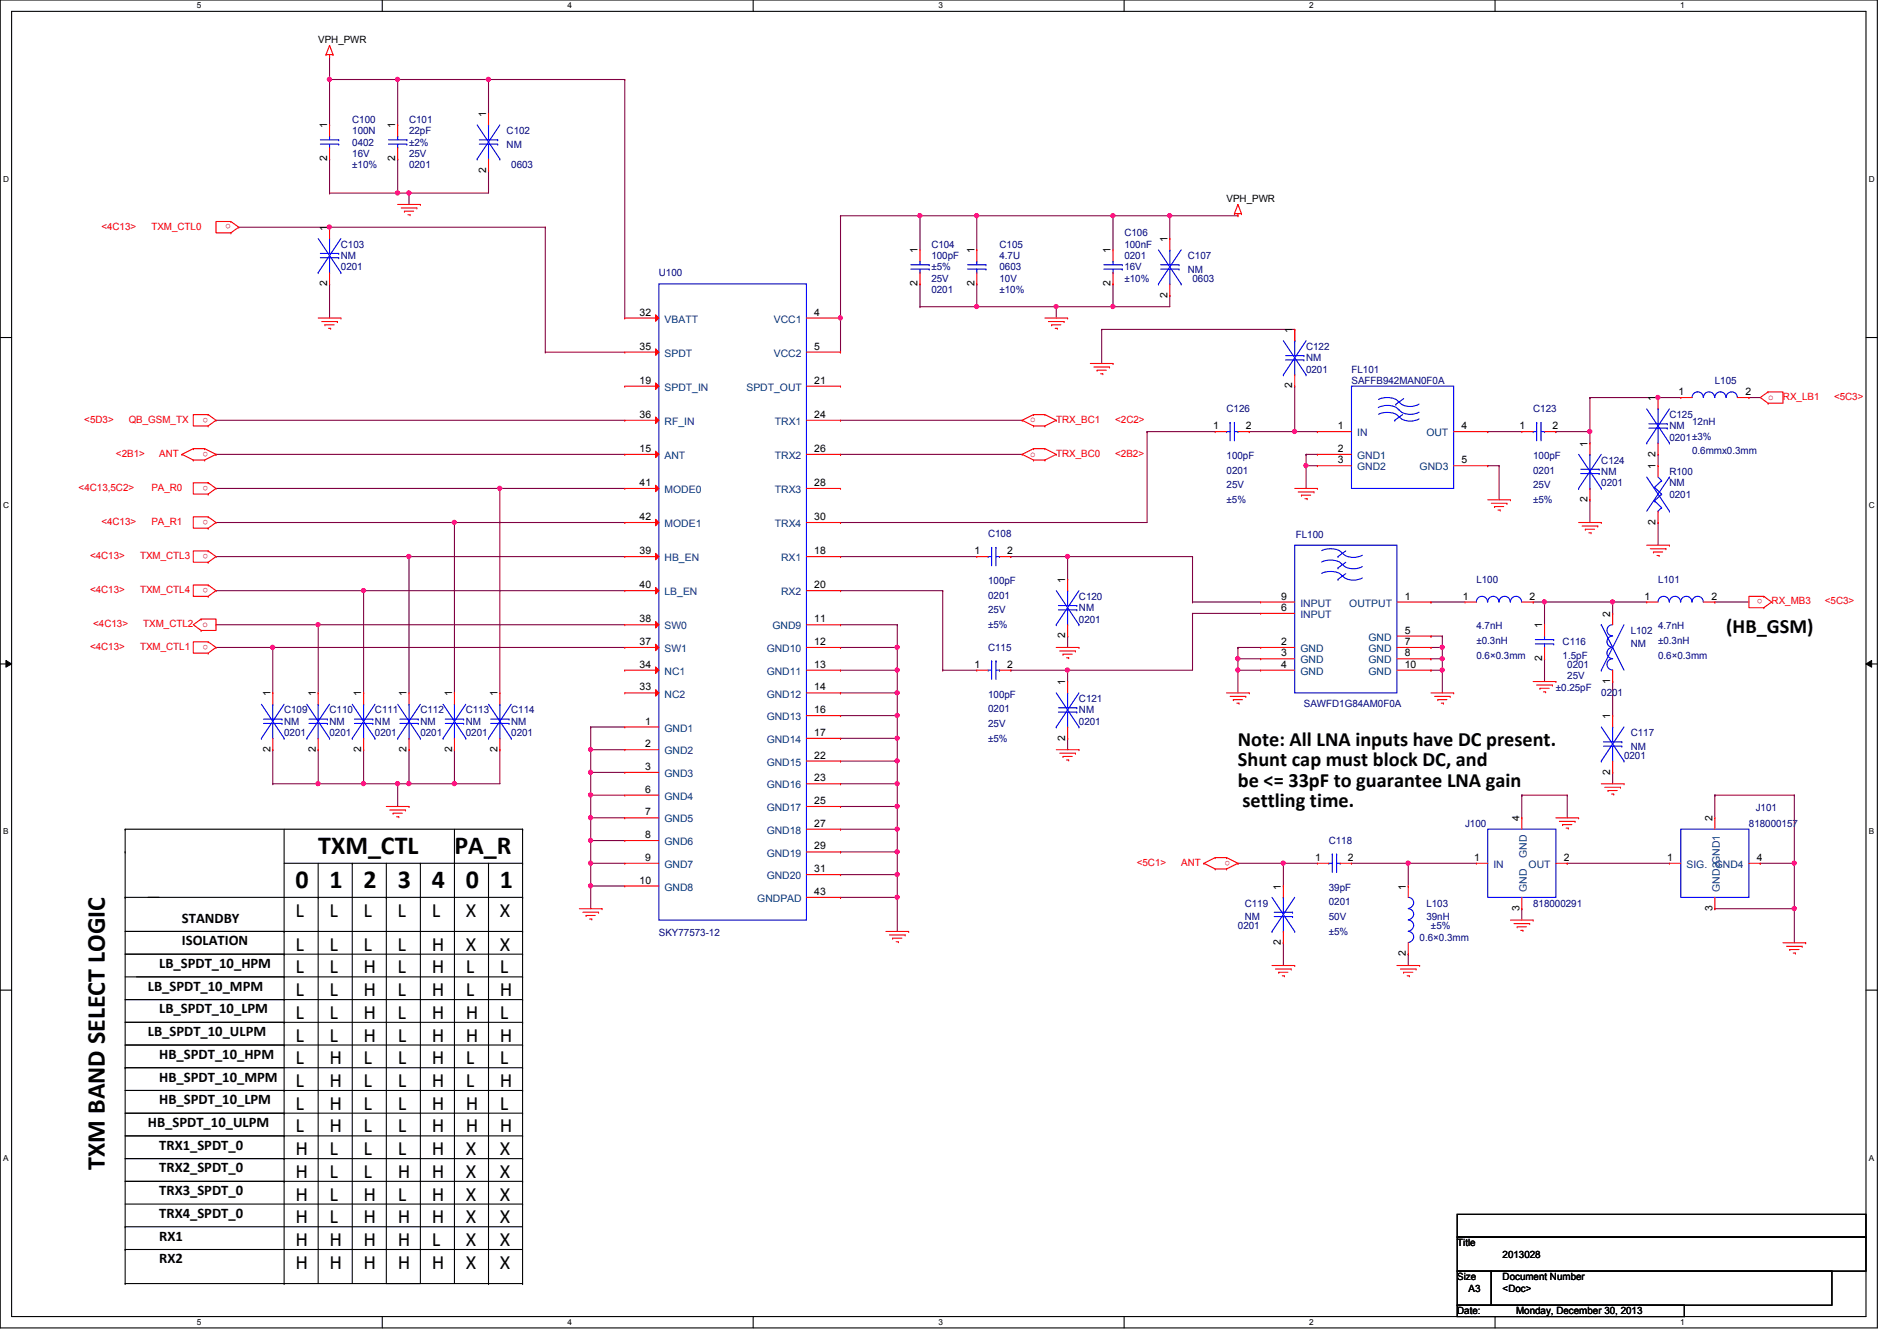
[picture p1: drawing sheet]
<svg xmlns="http://www.w3.org/2000/svg" width="297mm" height="210mm" viewBox="0 0 297 210" stroke-linecap="round" stroke-linejoin="round" font-family="sans-serif">
<defs><g id="words">
<g font-size="4.1">
<text x="49.8" y="133.6">TXM_CTL</text>
<text x="71.2" y="133.6">PA_R</text>
<text x="46.3" y="139">0</text>
<text x="51.6" y="139">1</text>
<text x="56.9" y="139">2</text>
<text x="62.3" y="139">3</text>
<text x="67.6" y="139">4</text>
<text x="72.9" y="139">0</text>
<text x="78.3" y="139">1</text>
<text x="16.4" y="183.1" transform="rotate(-90 16.4 183.1)">TXM BAND SELECT LOGIC</text>
</g>
<g font-size="3.2">
<text x="270.3" y="99">(HB_GSM)</text>
<text x="193.8" y="116.8">Note: All LNA inputs have DC present.</text>
<text x="193.8" y="120">Shunt cap must block DC, and</text>
<text x="193.8" y="123.1">be &lt;= 33pF to guarantee LNA gain</text>
<text x="194.6" y="126.3">settling time.</text>
<text x="46.3" y="143.5">L</text>
<text x="51.6" y="143.5">L</text>
<text x="56.9" y="143.5">L</text>
<text x="62.3" y="143.5">L</text>
<text x="67.6" y="143.5">L</text>
<text x="72.9" y="143.5">X</text>
<text x="78.3" y="143.5">X</text>
<text x="46.3" y="148.8">L</text>
<text x="51.6" y="148.8">L</text>
<text x="56.9" y="148.8">L</text>
<text x="62.3" y="148.8">L</text>
<text x="67.6" y="148.8">H</text>
<text x="72.9" y="148.8">X</text>
<text x="78.3" y="148.8">X</text>
<text x="46.3" y="152.4">L</text>
<text x="46.3" y="155.9">L</text>
<text x="51.6" y="152.4">L</text>
<text x="51.6" y="155.9">L</text>
<text x="56.9" y="152.4">H</text>
<text x="56.9" y="155.9">H</text>
<text x="62.3" y="152.4">L</text>
<text x="62.3" y="155.9">L</text>
<text x="67.6" y="155.9">H</text>
<text x="67.6" y="152.4">H</text>
<text x="72.9" y="152.4">L</text>
<text x="72.9" y="155.9">L</text>
<text x="78.3" y="152.4">L</text>
<text x="78.3" y="155.9">H</text>
<text x="46.3" y="159.5">L</text>
<text x="51.6" y="159.5">L</text>
<text x="56.9" y="159.5">H</text>
<text x="62.3" y="159.5">L</text>
<text x="67.6" y="159.5">H</text>
<text x="72.9" y="159.5">H</text>
<text x="78.3" y="159.5">L</text>
<text x="46.3" y="163">L</text>
<text x="46.3" y="166.6">L</text>
<text x="51.6" y="166.6">H</text>
<text x="51.6" y="163">L</text>
<text x="56.9" y="163">H</text>
<text x="56.9" y="166.6">L</text>
<text x="62.3" y="163">L</text>
<text x="62.3" y="166.6">L</text>
<text x="67.6" y="166.6">H</text>
<text x="67.6" y="163">H</text>
<text x="72.9" y="166.6">L</text>
<text x="72.9" y="163">H</text>
<text x="78.3" y="166.6">L</text>
<text x="78.3" y="163">H</text>
<text x="46.3" y="170.1">L</text>
<text x="46.3" y="173.7">L</text>
<text x="51.6" y="170.1">H</text>
<text x="51.6" y="173.7">H</text>
<text x="56.9" y="170.1">L</text>
<text x="56.9" y="173.7">L</text>
<text x="62.3" y="170.1">L</text>
<text x="62.3" y="173.7">L</text>
<text x="67.6" y="173.7">H</text>
<text x="67.6" y="170.1">H</text>
<text x="72.9" y="170.1">L</text>
<text x="72.9" y="173.7">H</text>
<text x="78.3" y="173.7">L</text>
<text x="78.3" y="170.1">H</text>
<text x="46.3" y="177.2">L</text>
<text x="51.6" y="177.2">H</text>
<text x="56.9" y="177.2">L</text>
<text x="62.3" y="177.2">L</text>
<text x="67.6" y="177.2">H</text>
<text x="72.9" y="177.2">H</text>
<text x="78.3" y="177.2">H</text>
<text x="46.3" y="180.8">H</text>
<text x="46.3" y="184.4">H</text>
<text x="51.6" y="184.4">L</text>
<text x="51.6" y="180.8">L</text>
<text x="56.9" y="180.8">L</text>
<text x="56.9" y="184.4">L</text>
<text x="62.3" y="184.4">H</text>
<text x="62.3" y="180.8">L</text>
<text x="67.6" y="184.4">H</text>
<text x="67.6" y="180.8">H</text>
<text x="72.9" y="180.8">X</text>
<text x="72.9" y="184.4">X</text>
<text x="78.3" y="180.8">X</text>
<text x="78.3" y="184.4">X</text>
<text x="46.3" y="187.9">H</text>
<text x="46.3" y="191.5">H</text>
<text x="51.6" y="187.9">L</text>
<text x="51.6" y="191.5">L</text>
<text x="56.9" y="187.9">H</text>
<text x="56.9" y="191.5">H</text>
<text x="62.3" y="191.5">H</text>
<text x="62.3" y="187.9">L</text>
<text x="67.6" y="191.5">H</text>
<text x="67.6" y="187.9">H</text>
<text x="72.9" y="187.9">X</text>
<text x="72.9" y="191.5">X</text>
<text x="78.3" y="187.9">X</text>
<text x="78.3" y="191.5">X</text>
<text x="46.3" y="195">H</text>
<text x="51.6" y="195">H</text>
<text x="56.9" y="195">H</text>
<text x="62.3" y="195">H</text>
<text x="67.6" y="195">L</text>
<text x="72.9" y="195">X</text>
<text x="78.3" y="195">X</text>
<text x="46.3" y="198.6">H</text>
<text x="51.6" y="198.6">H</text>
<text x="56.9" y="198.6">H</text>
<text x="62.3" y="198.6">H</text>
<text x="67.6" y="198.6">H</text>
<text x="72.9" y="198.6">X</text>
<text x="78.3" y="198.6">X</text>
</g>
<g font-size="2.3">
<text x="28.5" y="144.4">STANDBY</text>
<text x="28.5" y="148">ISOLATION</text>
<text x="23.2" y="155.1">LB_SPDT_10_MPM</text>
<text x="24.9" y="151.5">LB_SPDT_10_HPM</text>
<text x="24.9" y="158.6">LB_SPDT_10_LPM</text>
<text x="23.2" y="162.2">LB_SPDT_10_ULPM</text>
<text x="24.9" y="165.7">HB_SPDT_10_HPM</text>
<text x="24.9" y="169.3">HB_SPDT_10_MPM</text>
<text x="24.9" y="172.8">HB_SPDT_10_LPM</text>
<text x="23.2" y="176.4">HB_SPDT_10_ULPM</text>
<text x="24.9" y="180">TRX1_SPDT_0</text>
<text x="24.9" y="183.5">TRX2_SPDT_0</text>
<text x="24.9" y="187.1">TRX3_SPDT_0</text>
<text x="24.9" y="190.6">TRX4_SPDT_0</text>
<text x="24.9" y="194.2">RX1</text>
<text x="24.9" y="197.7">RX2</text>
</g>
<g font-size="1.6">
<text x="49.8" y="6.8">VPH_PWR</text>
<text x="51.2" y="20.1" transform="rotate(-90 51.2 20.1)">1</text>
<text x="61.9" y="20.1" transform="rotate(-90 61.9 20.1)">1</text>
<text x="76.1" y="18.3" transform="rotate(-90 76.1 18.3)">1</text>
<text x="51.2" y="25.2" transform="rotate(-90 51.2 25.2)">2</text>
<text x="61.9" y="25.2" transform="rotate(-90 61.9 25.2)">2</text>
<text x="76.1" y="27" transform="rotate(-90 76.1 27)">2</text>
<text x="192.1" y="31.7">VPH_PWR</text>
<text x="51.2" y="36.1" transform="rotate(-90 51.2 36.1)">1</text>
<text x="143.7" y="39.7" transform="rotate(-90 143.7 39.7)">1</text>
<text x="152.6" y="39.7" transform="rotate(-90 152.6 39.7)">1</text>
<text x="173.9" y="39.7" transform="rotate(-90 173.9 39.7)">1</text>
<text x="182.8" y="37.9" transform="rotate(-90 182.8 37.9)">1</text>
<text x="51.2" y="44.8" transform="rotate(-90 51.2 44.8)">2</text>
<text x="143.7" y="44.8" transform="rotate(-90 143.7 44.8)">2</text>
<text x="152.6" y="44.8" transform="rotate(-90 152.6 44.8)">2</text>
<text x="173.9" y="44.8" transform="rotate(-90 173.9 44.8)">2</text>
<text x="182.8" y="46.6" transform="rotate(-90 182.8 46.6)">2</text>
<text x="100.2" y="49.4">32</text>
<text x="127.5" y="49.4">4</text>
<text x="202.4" y="52.1" transform="rotate(-90 202.4 52.1)">1</text>
<text x="100.2" y="54.7">35</text>
<text x="127.5" y="54.7">5</text>
<text x="100.2" y="60.1">19</text>
<text x="100.2" y="65.4">36</text>
<text x="127.5" y="65.4">24</text>
<text x="127.5" y="60.1">21</text>
<text x="202.4" y="60.8" transform="rotate(-90 202.4 60.8)">2</text>
<text x="259.2" y="62.8" transform="rotate(-90 259.2 62.8)">1</text>
<text x="262.8" y="61.8">1</text>
<text x="273.3" y="61.8">2</text>
<text x="100.2" y="70.7">15</text>
<text x="127.5" y="70.7">26</text>
<text x="189.9" y="67.2">1</text>
<text x="195.1" y="67.2">2</text>
<text x="209.5" y="67.2">1</text>
<text x="209.5" y="70.7">2</text>
<text x="228.9" y="67.2">4</text>
<text x="238" y="67.2">1</text>
<text x="243.1" y="67.2">2</text>
<text x="248.6" y="69.9" transform="rotate(-90 248.6 69.9)">1</text>
<text x="259.2" y="71.5" transform="rotate(-90 259.2 71.5)">2</text>
<text x="100.2" y="76.1">41</text>
<text x="127.5" y="76.1">28</text>
<text x="209.5" y="72.5">3</text>
<text x="228.9" y="72.5">5</text>
<text x="259.2" y="73.4" transform="rotate(-90 259.2 73.4)">1</text>
<text x="100.2" y="81.4">42</text>
<text x="127.5" y="81.4">30</text>
<text x="248.6" y="78.6" transform="rotate(-90 248.6 78.6)">2</text>
<text x="259.2" y="82.1" transform="rotate(-90 259.2 82.1)">2</text>
<text x="100.2" y="86.7">39</text>
<text x="127.5" y="86.7">18</text>
<text x="152.6" y="86.7">1</text>
<text x="157.7" y="86.7">2</text>
<text x="100.2" y="92.1">40</text>
<text x="127.5" y="92.1">20</text>
<text x="166.8" y="91.2" transform="rotate(-90 166.8 91.2)">1</text>
<text x="200.6" y="95.6">6</text>
<text x="200.6" y="93.9">9</text>
<text x="220" y="93.9">1</text>
<text x="229.1" y="93.9">1</text>
<text x="239.5" y="93.9">2</text>
<text x="257.5" y="93.9">1</text>
<text x="268" y="93.9">2</text>
<text x="100.2" y="97.4">38</text>
<text x="100.2" y="101">37</text>
<text x="127.5" y="97.4">11</text>
<text x="127.5" y="101">12</text>
<text x="166.8" y="99.9" transform="rotate(-90 166.8 99.9)">2</text>
<text x="200.6" y="101">2</text>
<text x="220" y="99.2">5</text>
<text x="220" y="101">7</text>
<text x="241.5" y="98.3" transform="rotate(-90 241.5 98.3)">1</text>
<text x="252.1" y="96.6" transform="rotate(-90 252.1 96.6)">2</text>
<text x="100.2" y="104.5">34</text>
<text x="127.5" y="104.5">13</text>
<text x="152.6" y="104.5">1</text>
<text x="157.7" y="104.5">2</text>
<text x="166.8" y="107.2" transform="rotate(-90 166.8 107.2)">1</text>
<text x="200.6" y="102.7">3</text>
<text x="200.6" y="104.5">4</text>
<text x="220" y="102.7">8</text>
<text x="220" y="104.5">10</text>
<text x="241.5" y="103.5" transform="rotate(-90 241.5 103.5)">2</text>
<text x="252.1" y="107" transform="rotate(-90 252.1 107)">1</text>
<text x="42.3" y="109" transform="rotate(-90 42.3 109)">1</text>
<text x="49.4" y="109" transform="rotate(-90 49.4 109)">1</text>
<text x="56.6" y="109" transform="rotate(-90 56.6 109)">1</text>
<text x="63.7" y="109" transform="rotate(-90 63.7 109)">1</text>
<text x="70.8" y="109" transform="rotate(-90 70.8 109)">1</text>
<text x="77.9" y="109" transform="rotate(-90 77.9 109)">1</text>
<text x="100.2" y="108.1">33</text>
<text x="101" y="113.4">1</text>
<text x="127.5" y="108.1">14</text>
<text x="127.5" y="111.6">16</text>
<text x="252.1" y="112.6" transform="rotate(-90 252.1 112.6)">1</text>
<text x="42.3" y="117.7" transform="rotate(-90 42.3 117.7)">2</text>
<text x="49.4" y="117.7" transform="rotate(-90 49.4 117.7)">2</text>
<text x="56.6" y="117.7" transform="rotate(-90 56.6 117.7)">2</text>
<text x="63.7" y="117.7" transform="rotate(-90 63.7 117.7)">2</text>
<text x="70.8" y="117.7" transform="rotate(-90 70.8 117.7)">2</text>
<text x="77.9" y="117.7" transform="rotate(-90 77.9 117.7)">2</text>
<text x="101" y="117">2</text>
<text x="127.5" y="115.2">17</text>
<text x="127.5" y="118.7">22</text>
<text x="166.8" y="115.9" transform="rotate(-90 166.8 115.9)">2</text>
<text x="101" y="120.5">3</text>
<text x="101" y="124.1">6</text>
<text x="127.5" y="122.3">23</text>
<text x="127.5" y="125.9">25</text>
<text x="252.1" y="121.2" transform="rotate(-90 252.1 121.2)">2</text>
<text x="101" y="127.6">7</text>
<text x="101" y="131.2">8</text>
<text x="127.5" y="129.4">27</text>
<text x="237.9" y="128.6" transform="rotate(-90 237.9 128.6)">4</text>
<text x="268.1" y="128.6" transform="rotate(-90 268.1 128.6)">2</text>
<text x="101" y="134.7">9</text>
<text x="127.5" y="133">29</text>
<text x="127.5" y="136.5">31</text>
<text x="205.9" y="134.7">1</text>
<text x="211.1" y="134.7">2</text>
<text x="230.8" y="134.7">1</text>
<text x="244.9" y="134.7">2</text>
<text x="261.1" y="134.7">1</text>
<text x="275.1" y="134.7">4</text>
<text x="100.2" y="138.3">10</text>
<text x="127.5" y="140.1">43</text>
<text x="200.6" y="139.2" transform="rotate(-90 200.6 139.2)">1</text>
<text x="220.1" y="139.2" transform="rotate(-90 220.1 139.2)">1</text>
<text x="237.9" y="142.6" transform="rotate(-90 237.9 142.6)">3</text>
<text x="268.1" y="142.6" transform="rotate(-90 268.1 142.6)">3</text>
<text x="200.6" y="147.9" transform="rotate(-90 200.6 147.9)">2</text>
<text x="220.1" y="149.7" transform="rotate(-90 220.1 149.7)">2</text>
<text x="228.2" y="195.1">Title</text>
<text x="235.3" y="196.8">2013028</text>
<text x="228.2" y="200.4">Size</text>
<text x="230" y="202.2">A3</text>
<text x="235.3" y="200.4">Document Number</text>
<text x="235.3" y="202.2">&lt;Doc&gt;</text>
<text x="228.2" y="205.7">Date:</text>
<text x="237.4" y="205.7">Monday, December 30, 2013</text>
</g>
<g font-size="1.6" fill="#000080">
<text x="55.2" y="19.2">C100</text>
<text x="55.2" y="21">100N</text>
<text x="55.2" y="22.8">0402</text>
<text x="64" y="19.2">C101</text>
<text x="64" y="21">22pF</text>
<text x="64" y="22.8">±2%</text>
<text x="79.3" y="21">C102</text>
<text x="79.3" y="23.1">NM</text>
<text x="55.2" y="24.6">16V</text>
<text x="55.2" y="26.3">±10%</text>
<text x="64" y="26.3">0201</text>
<text x="64" y="24.6">25V</text>
<text x="80" y="26.3">0603</text>
<text x="53.4" y="38.8">C103</text>
<text x="53.4" y="40.6">NM</text>
<text x="145.8" y="38.8">C104</text>
<text x="145.8" y="40.6">100pF</text>
<text x="156.5" y="38.8">C105</text>
<text x="156.5" y="40.6">4.7U</text>
<text x="176.1" y="37">C106</text>
<text x="176.1" y="38.8">100nF</text>
<text x="176.1" y="40.6">0201</text>
<text x="186" y="40.6">C107</text>
<text x="53.4" y="42.3">0201</text>
<text x="103.2" y="43.2">U100</text>
<text x="145.8" y="45.9">0201</text>
<text x="145.8" y="44.1">25V</text>
<text x="145.8" y="42.3">±5%</text>
<text x="156.5" y="42.3">0603</text>
<text x="156.5" y="44.1">10V</text>
<text x="156.5" y="45.9">±10%</text>
<text x="176.1" y="42.3">16V</text>
<text x="176.1" y="44.1">±10%</text>
<text x="186" y="42.7">NM</text>
<text x="186.7" y="44.1">0603</text>
<text x="204.5" y="54.8">C122</text>
<text x="204.5" y="56.6">NM</text>
<text x="204.5" y="58.3">0201</text>
<text x="211.6" y="58.3">FL101</text>
<text x="192.1" y="64.6">C126</text>
<text x="211.6" y="60.1">SAFFB942MAN0F0A</text>
<text x="240.1" y="64.6">C123</text>
<text x="261.4" y="65.4">C125</text>
<text x="268.5" y="60.1">L105</text>
<text x="192.1" y="71.8">100pF</text>
<text x="240.1" y="71.8">100pF</text>
<text x="261.4" y="67.2">NM</text>
<text x="261.4" y="69">0201±3%</text>
<text x="265" y="66.5">12nH</text>
<text x="265" y="71.1">0.6mmx0.3mm</text>
<text x="192.1" y="74.2">0201</text>
<text x="192.1" y="76.5">25V</text>
<text x="240.1" y="74.2">0201</text>
<text x="240.1" y="76.5">25V</text>
<text x="250.7" y="72.6">C124</text>
<text x="250.7" y="74.3">NM</text>
<text x="250.7" y="76.1">0201</text>
<text x="261.4" y="74.3">R100</text>
<text x="261.4" y="76.1">NM</text>
<text x="261.4" y="77.9">0201</text>
<text x="192.1" y="78.8">±5%</text>
<text x="240.1" y="78.8">±5%</text>
<text x="154.7" y="84.1">C108</text>
<text x="202.9" y="84.3">FL100</text>
<text x="154.7" y="91.4">100pF</text>
<text x="154.7" y="93.7">0201</text>
<text x="168.9" y="93.9">C120</text>
<text x="168.9" y="95.7">NM</text>
<text x="231.2" y="91.2">L100</text>
<text x="259.6" y="91.2">L101</text>
<text x="154.7" y="96">25V</text>
<text x="154.7" y="98.3">±5%</text>
<text x="154.7" y="101.9">C115</text>
<text x="168.9" y="97.5">0201</text>
<text x="231.2" y="98.5">4.7nH</text>
<text x="231.2" y="100.8">±0.3nH</text>
<text x="244.7" y="101">C116</text>
<text x="255.4" y="99.2">L102</text>
<text x="255.4" y="101.3">NM</text>
<text x="259.6" y="98.5">4.7nH</text>
<text x="259.6" y="100.8">±0.3nH</text>
<text x="231.2" y="103.1">0.6×0.3mm</text>
<text x="244.7" y="103.1">1.5pF</text>
<text x="245.4" y="104.6">0201</text>
<text x="245.4" y="106.3">25V</text>
<text x="259.6" y="103.1">0.6×0.3mm</text>
<text x="44.5" y="111.7">C109</text>
<text x="44.5" y="113.5">NM</text>
<text x="51.6" y="111.7">C110</text>
<text x="51.6" y="113.5">NM</text>
<text x="58.7" y="111.7">C111</text>
<text x="58.7" y="113.5">NM</text>
<text x="65.8" y="111.7">C112</text>
<text x="65.8" y="113.5">NM</text>
<text x="72.9" y="111.7">C113</text>
<text x="72.9" y="113.5">NM</text>
<text x="80" y="111.7">C114</text>
<text x="80" y="113.5">NM</text>
<text x="154.7" y="109.2">100pF</text>
<text x="154.7" y="111.5">0201</text>
<text x="154.7" y="113.8">25V</text>
<text x="168.9" y="109.9">C121</text>
<text x="168.9" y="111.7">NM</text>
<text x="168.9" y="113.5">0201</text>
<text x="204.2" y="110.6">SAWFD1G84AM0F0A</text>
<text x="243.6" y="108.1">±0.25pF</text>
<text x="250.7" y="109">0201</text>
<text x="44.5" y="115.2">0201</text>
<text x="51.6" y="115.2">0201</text>
<text x="58.7" y="115.2">0201</text>
<text x="65.8" y="115.2">0201</text>
<text x="72.9" y="115.2">0201</text>
<text x="80" y="115.2">0201</text>
<text x="154.7" y="116.1">±5%</text>
<text x="254.3" y="118.8">0201</text>
<text x="255.4" y="115.2">C117</text>
<text x="255.4" y="117.3">NM</text>
<text x="229.4" y="129.5">J100</text>
<text x="273.9" y="129.5">818000157</text>
<text x="274.9" y="127">J101</text>
<text x="208.1" y="132.1">C118</text>
<text x="194.9" y="141.9">C119</text>
<text x="208.1" y="139.4">39pF</text>
<text x="208.1" y="141.7">0201</text>
<text x="223.3" y="141.9">L103</text>
<text x="240.1" y="141.9">818000291</text>
<text x="103.2" y="146.5">SKY77573-12</text>
<text x="193.8" y="145.5">0201</text>
<text x="194.9" y="144">NM</text>
<text x="208.1" y="144">50V</text>
<text x="208.1" y="146.3">±5%</text>
<text x="222.3" y="147.2">0.6×0.3mm</text>
<text x="223.3" y="144">39nH</text>
<text x="224.1" y="145.5">±5%</text>
</g>
<g font-size="1.6" fill="#f00">
<text x="15.9" y="35.9">&lt;4C13&gt;</text>
<text x="23.7" y="35.9">TXM_CTL0</text>
<text x="36.1" y="35.1" transform="rotate(180 36.1 35.1)">o</text>
<text x="32.6" y="65.4" transform="rotate(180 32.6 65.4)">o</text>
<text x="276.9" y="62.6">o</text>
<text x="279.2" y="62.6">RX_LB1</text>
<text x="287.2" y="62.6">&lt;5C3&gt;</text>
<text x="13.2" y="66.2">&lt;5D3&gt;</text>
<text x="18.2" y="71.5">&lt;2B1&gt;</text>
<text x="20.1" y="66.2">QB_GSM_TX</text>
<text x="24.9" y="71.5">ANT</text>
<text x="32.6" y="70.7" transform="rotate(180 32.6 70.7)">o</text>
<text x="161.3" y="66.1">o</text>
<text x="161.3" y="71.5">o</text>
<text x="165.4" y="66.2">TRX_BC1</text>
<text x="165.4" y="71.5">TRX_BC0</text>
<text x="174.6" y="66.2">&lt;2C2&gt;</text>
<text x="174.6" y="71.5">&lt;2B2&gt;</text>
<text x="12.3" y="76.8">&lt;4C13,5C2&gt;</text>
<text x="23.7" y="76.8">PA_R0</text>
<text x="32.6" y="76" transform="rotate(180 32.6 76)">o</text>
<text x="15.9" y="82.2">&lt;4C13&gt;</text>
<text x="23.7" y="82.2">PA_R1</text>
<text x="32.6" y="81.4" transform="rotate(180 32.6 81.4)">o</text>
<text x="14.1" y="87.5">&lt;4C13&gt;</text>
<text x="21.9" y="87.5">TXM_CTL3</text>
<text x="32.6" y="86.7" transform="rotate(180 32.6 86.7)">o</text>
<text x="14.1" y="92.8">&lt;4C13&gt;</text>
<text x="21.9" y="92.8">TXM_CTL4</text>
<text x="32.6" y="92" transform="rotate(180 32.6 92)">o</text>
<text x="276" y="93.8" transform="rotate(180 276 93.8)">o</text>
<text x="277.4" y="94.6">RX_MB3</text>
<text x="285.7" y="94.6">&lt;5C3&gt;</text>
<text x="14.1" y="101.7">&lt;4C13&gt;</text>
<text x="14.6" y="98.2">&lt;4C13&gt;</text>
<text x="21.9" y="101.7">TXM_CTL1</text>
<text x="22.4" y="98.2">TXM_CTL2</text>
<text x="31.7" y="98.1">o</text>
<text x="32.6" y="100.9" transform="rotate(180 32.6 100.9)">o</text>
<text x="178" y="135.5">&lt;5C1&gt;</text>
<text x="185" y="135.5">ANT</text>
<text x="192.6" y="134.7" transform="rotate(180 192.6 134.7)">o</text>
</g>
<g font-size="1.6" fill="#004080">
<text x="104.1" y="50.5">VBATT</text>
<text x="121.2" y="50.5">VCC1</text>
<text x="104.1" y="55.8">SPDT</text>
<text x="121.2" y="55.8">VCC2</text>
<text x="104.1" y="61.2">SPDT_IN</text>
<text x="116.9" y="61.2">SPDT_OUT</text>
<text x="104.1" y="66.5">RF_IN</text>
<text x="104.1" y="71.8">ANT</text>
<text x="121.3" y="66.5">TRX1</text>
<text x="121.3" y="71.8">TRX2</text>
<text x="212.5" y="68.3">IN</text>
<text x="212.5" y="71.8">GND1</text>
<text x="223.3" y="68.3">OUT</text>
<text x="104.1" y="77.2">MODE0</text>
<text x="121.3" y="77.2">TRX3</text>
<text x="212.5" y="73.6">GND2</text>
<text x="222.3" y="73.6">GND3</text>
<text x="104.1" y="82.5">MODE1</text>
<text x="121.3" y="82.5">TRX4</text>
<text x="104.1" y="87.8">HB_EN</text>
<text x="122.3" y="87.8">RX1</text>
<text x="104.1" y="93.2">LB_EN</text>
<text x="122.3" y="93.2">RX2</text>
<text x="203.6" y="95">INPUT</text>
<text x="211.3" y="95">OUTPUT</text>
<text x="104.1" y="98.5">SW0</text>
<text x="120.9" y="98.5">GND9</text>
<text x="203.6" y="96.7">INPUT</text>
<text x="214.3" y="100.3">GND</text>
<text x="104.1" y="102.1">SW1</text>
<text x="104.1" y="105.6">NC1</text>
<text x="120.1" y="102.1">GND10</text>
<text x="120.1" y="105.6">GND11</text>
<text x="203.6" y="102.1">GND</text>
<text x="203.6" y="103.8">GND</text>
<text x="203.6" y="105.6">GND</text>
<text x="214.3" y="102.1">GND</text>
<text x="214.3" y="103.8">GND</text>
<text x="214.3" y="105.6">GND</text>
<text x="104.1" y="109.2">NC2</text>
<text x="120.1" y="109.2">GND12</text>
<text x="120.1" y="112.7">GND13</text>
<text x="104.1" y="114.5">GND1</text>
<text x="104.1" y="118.1">GND2</text>
<text x="120.1" y="116.3">GND14</text>
<text x="120.1" y="119.8">GND15</text>
<text x="104.1" y="121.6">GND3</text>
<text x="104.1" y="125.2">GND4</text>
<text x="120.1" y="123.4">GND16</text>
<text x="104.1" y="128.7">GND5</text>
<text x="120.1" y="127">GND17</text>
<text x="120.1" y="130.5">GND18</text>
<text x="104.1" y="132.3">GND6</text>
<text x="104.1" y="135.8">GND7</text>
<text x="120.1" y="134.1">GND19</text>
<text x="120.1" y="137.6">GND20</text>
<text x="233.8" y="135.8">IN</text>
<text x="239.1" y="134.3" transform="rotate(-90 239.1 134.3)">GND</text>
<text x="239.3" y="135.8">OUT</text>
<text x="264.1" y="135.8">SIG.</text>
<text x="268.5" y="135.8">GND4</text>
<text x="104.1" y="139.4">GND8</text>
<text x="118.6" y="141.2">GNDPAD</text>
<text x="239.1" y="139.6" transform="rotate(-90 239.1 139.6)">GND</text>
<text x="269.3" y="139.6" transform="rotate(-90 269.3 139.6)">GND2GND1</text>
</g>
<g font-size="1.3">
<text x="30.8" y="1.3">5</text>
<text x="88.9" y="1.3">4</text>
<text x="146.9" y="1.3">3</text>
<text x="205" y="1.3">2</text>
<text x="263.1" y="1.3">1</text>
<text x=".5" y="28.4">D</text>
<text x="292.6" y="28.4">D</text>
<text x=".5" y="79.5">C</text>
<text x="292.6" y="79.5">C</text>
<text x=".5" y="130.6">B</text>
<text x="292.6" y="130.6">B</text>
<text x=".5" y="181.7">A</text>
<text x="292.6" y="181.7">A</text>
<text x="30.8" y="207.4">5</text>
<text x="88.9" y="207.4">4</text>
<text x="146.9" y="207.4">3</text>
<text x="205" y="207.4">2</text>
<text x="263.1" y="207.4">1</text>
</g>
</g></defs>
<path d="M0 0h294v207.9h-294zM1.8 1.8h290.4v204.3h-290.4z" fill="none" stroke="#000" stroke-width=".17"/>
<g fill="#fff">
<path d="M30.8 .2h.7v1.4h-.7z"/>
<path d="M30.8 206.2h.7v1.4h-.7z"/>
</g>
<path d="M59.9 0v1.8M59.9 206.1v1.8" fill="none" stroke="#000" stroke-width=".17"/>
<g fill="#fff">
<path d="M88.9 .2h.6v1.4h-.6z"/>
<path d="M88.9 206.2h.6v1.4h-.6z"/>
</g>
<path d="M117.9 0v1.8M117.9 206.1v1.8" fill="none" stroke="#000" stroke-width=".17"/>
<g fill="#fff">
<path d="M146.9 .2h.7v1.4h-.7z"/>
<path d="M146.9 206.2h.7v1.4h-.7z"/>
</g>
<path d="M176 0v1.8M176 206.1v1.8" fill="none" stroke="#000" stroke-width=".17"/>
<g fill="#fff">
<path d="M205 .2h.7v1.4h-.7z"/>
<path d="M205 206.2h.7v1.4h-.7z"/>
</g>
<path d="M234.1 0v1.8M234.1 206.1v1.8" fill="none" stroke="#000" stroke-width=".17"/>
<g fill="#fff">
<path d="M263.1 .2h.7v1.4h-.7z"/>
<path d="M263.1 206.2h.7v1.4h-.7z"/>
<path d="M.5 27.3h.9v1.4h-.9z"/>
<path d="M292.6 27.3h.9v1.4h-.9z"/>
<path d="M.5 78.4h.9v1.4h-.9z"/>
<path d="M292.6 78.4h.9v1.4h-.9z"/>
</g>
<path d="M0 52.8h1.8M292.2 52.8h1.8" fill="none" stroke="#000" stroke-width=".17"/>
<g fill="#fff">
<path d="M.5 129.5h.8v1.4h-.8z"/>
<path d="M292.6 129.5h.9v1.4h-.9z"/>
</g>
<path d="M0 103.9h1.8M292.2 103.9h1.8" fill="none" stroke="#000" stroke-width=".17"/>
<path d="M.9 103.4l.9 .5-.9 .5zM292.2 103.9l.9-.5v1z" fill="#000"/>
<path d="M.9 103.4l.9 .5-.9 .5zM292.2 103.9l.9-.5v1z" fill="none" stroke="#000" stroke-width=".16"/>
<g fill="#fff">
<path d="M.5 180.5h.8v1.4h-.8z"/>
<path d="M292.6 180.5h.9v1.4h-.9z"/>
</g>
<g fill="none" stroke="#000" stroke-width=".17">
<path d="M19.6 133.3h.1M19.6 129.8h.1M19.6 129.8v71.1M19.6 129.8h62.2M44.5 129.8v71.1M44.5 135.1h37.3M49.8 135.1v65.8M55.2 135.1h.1M55.2 135.1v65.8M60.5 135.1v65.8h5.3v-65.8M65.8 135.1h.1M71.2 129.8v71.1"/>
<path d="M76.5 135.1h.1M76.5 135.1v65.8M81.8 129.8h.1M81.8 135.1h.1M81.8 129.8v71.1M0 155h1.8M19.6 140.5h.1M19.6 140.5h62.2M19.6 145.8h62.2M19.6 149.4h62.2M19.6 152.9h62.2M19.6 156.5h62.2"/>
<path d="M44.5 145.8h.1M44.5 149.4h.1M44.5 152.9h.1M44.5 156.5h.1M49.8 140.5h.1M60.5 140.5h.1M81.8 140.5h.1M81.8 156.5h.1M81.8 152.9h.1M81.8 149.4h.1M81.8 145.8h.1M292.2 155h1.8"/>
<path d="M19.6 167.1h.1M19.6 160h62.2M19.6 163.6h62.2M19.6 167.1h62.2M19.6 177.8h62.2M19.6 174.2h62.2M19.6 170.7h62.2M44.5 160h.1M44.5 163.6h.1M44.5 177.8h.1M44.5 174.2h.1M44.5 170.7h.1"/>
<path d="M81.8 177.8h.1M81.8 174.2h.1M81.8 170.7h.1M81.8 167.1h.1M81.8 163.6h.1M81.8 160h.1M19.6 192h.1M19.6 195.6h.1M19.6 192h62.2M19.6 188.5h62.2M19.6 184.9h62.2M19.6 181.4h62.2"/>
<path d="M19.6 195.6h62.2M44.5 184.9h.1M44.5 181.4h.1M81.8 188.5h.1M81.8 184.9h.1M81.8 181.4h.1M19.6 200.9h.1M19.6 200.9h62.2M44.5 200.9h.1M76.5 200.9h.1M81.8 200.9h.1"/>
</g>
<path d="M51.6 12.4h.1M51.6 8.9v3.5M51.6 12.4h24.9M62.3 12.4h.1M62.3 12.4v7.2M97.8 12.4h.1M97.8 12.4v37.4" fill="none" stroke="#800040" stroke-width=".17"/>
<circle cx="76.5" cy="12.4" r=".32" fill="#f0f"/>
<circle cx="76.5" cy="12.4" r=".32" fill="none" stroke="#f0f" stroke-width=".17"/>
<circle cx="62.2" cy="12.4" r=".32" fill="#f0f"/>
<circle cx="62.2" cy="12.4" r=".32" fill="none" stroke="#f0f" stroke-width=".17"/>
<path d="M76.5 12.4h.1M76.5 12.4v5.4M76.5 12.4h21.3M51.6 24.9h.1M51.6 30.2h.1M51.6 24.9v5.3M51.6 30.2h10.7M64 30.2h.1M64 30.2h12.5M64 30.2v1.8" fill="none" stroke="#800040" stroke-width=".17"/>
<circle cx="64" cy="30.2" r=".32" fill="#f0f"/>
<circle cx="64" cy="30.2" r=".32" fill="none" stroke="#f0f" stroke-width=".17"/>
<path d="M62.3 24.9h.1M62.3 24.9v5.3M76.5 26.7h.1M76.5 26.7v3.5" fill="none" stroke="#800040" stroke-width=".17"/>
<circle cx="62.2" cy="30.2" r=".32" fill="#f0f"/>
<circle cx="62.2" cy="30.2" r=".32" fill="none" stroke="#f0f" stroke-width=".17"/>
<path d="M51.6 35.6h.1M51.6 35.6h33.8M62.3 30.2h.1M62.3 30.2h1.7" fill="none" stroke="#800040" stroke-width=".17"/>
<circle cx="51.6" cy="35.5" r=".32" fill="#f0f"/>
<circle cx="51.6" cy="35.5" r=".32" fill="none" stroke="#f0f" stroke-width=".17"/>
<g fill="none" stroke="#800040" stroke-width=".17">
<path d="M37.4 35.6h.1M37.4 35.6h14.2M85.4 35.6h.1M85.4 35.6v19.5M85.4 55.1h.1M85.4 55.1h12.4M33.8 71.1h.1M33.8 76.5h.1M33.8 65.8h.1M33.8 71.1h64M33.8 76.5h44.5M33.8 65.8h64"/>
<path d="M33.8 81.8h.1M33.8 87.1h.1M33.8 92.5h.1M33.8 97.8h.1M33.8 81.8h37.4M33.8 87.1h30.2M33.8 92.5h23.1M33.8 97.8h16M33.8 101.3h.1M33.8 101.3h8.9M92.5 113.8h.1M92.5 117.3h.1"/>
<path d="M92.5 113.8h5.3M92.5 113.8v3.5M92.5 117.3h5.3"/>
</g>
<circle cx="92.5" cy="117.3" r=".32" fill="#f0f"/>
<circle cx="92.5" cy="117.3" r=".32" fill="none" stroke="#f0f" stroke-width=".17"/>
<path d="M92.5 117.3h.1M92.5 117.3v3.6M92.5 120.9h.1M92.5 120.9h5.3" fill="none" stroke="#800040" stroke-width=".17"/>
<circle cx="92.5" cy="120.9" r=".32" fill="#f0f"/>
<circle cx="92.5" cy="120.9" r=".32" fill="none" stroke="#f0f" stroke-width=".17"/>
<path d="M92.5 120.9h.1M92.5 124.5h.1M92.5 120.9v3.6M92.5 124.5h5.3" fill="none" stroke="#800040" stroke-width=".17"/>
<circle cx="92.5" cy="124.4" r=".32" fill="#f0f"/>
<circle cx="92.5" cy="124.4" r=".32" fill="none" stroke="#f0f" stroke-width=".17"/>
<path d="M92.5 124.5h.1M92.5 128h.1M92.5 124.5v7.1M92.5 128h5.3" fill="none" stroke="#800040" stroke-width=".17"/>
<circle cx="92.5" cy="131.5" r=".32" fill="#f0f"/>
<circle cx="92.5" cy="131.5" r=".32" fill="none" stroke="#f0f" stroke-width=".17"/>
<circle cx="92.5" cy="128" r=".32" fill="#f0f"/>
<circle cx="92.5" cy="128" r=".32" fill="none" stroke="#f0f" stroke-width=".17"/>
<path d="M92.5 131.6h.1M92.5 135.1h.1M92.5 131.6h5.3M92.5 131.6v3.5M92.5 135.1h5.3" fill="none" stroke="#800040" stroke-width=".17"/>
<circle cx="92.5" cy="135.1" r=".32" fill="#f0f"/>
<circle cx="92.5" cy="135.1" r=".32" fill="none" stroke="#f0f" stroke-width=".17"/>
<path d="M92.5 135.1h.1M92.5 138.7h.1M92.5 135.1v3.6M92.5 138.7h5.3" fill="none" stroke="#800040" stroke-width=".17"/>
<circle cx="92.5" cy="138.7" r=".32" fill="#f0f"/>
<circle cx="92.5" cy="138.7" r=".32" fill="none" stroke="#f0f" stroke-width=".17"/>
<path d="M78.3 76.5h.1M78.3 76.5v32M92.5 138.7h.1M92.5 138.7v3.5" fill="none" stroke="#800040" stroke-width=".17"/>
<circle cx="78.2" cy="76.4" r=".32" fill="#f0f"/>
<circle cx="78.2" cy="76.4" r=".32" fill="none" stroke="#f0f" stroke-width=".17"/>
<path d="M78.3 76.5h.1M78.3 76.5h19.5M71.2 81.8h.1M71.2 81.8v26.7" fill="none" stroke="#800040" stroke-width=".17"/>
<circle cx="71.1" cy="81.8" r=".32" fill="#f0f"/>
<circle cx="71.1" cy="81.8" r=".32" fill="none" stroke="#f0f" stroke-width=".17"/>
<path d="M64 87.1h.1M64 87.1v21.4M71.2 81.8h.1M71.2 81.8h26.6" fill="none" stroke="#800040" stroke-width=".17"/>
<circle cx="64" cy="87.1" r=".32" fill="#f0f"/>
<circle cx="64" cy="87.1" r=".32" fill="none" stroke="#f0f" stroke-width=".17"/>
<path d="M49.8 97.8h.1M49.8 97.8v10.7M64 87.1h.1M64 87.1h33.8" fill="none" stroke="#800040" stroke-width=".17"/>
<circle cx="49.8" cy="97.8" r=".32" fill="#f0f"/>
<circle cx="49.8" cy="97.8" r=".32" fill="none" stroke="#f0f" stroke-width=".17"/>
<g fill="none" stroke="#800040" stroke-width=".17">
<path d="M49.8 97.8h.1M49.8 97.8h48M42.7 117.3h.1M42.7 117.3v5.4M71.2 117.3h.1M71.2 117.3v5.4M78.3 117.3h.1M78.3 117.3v5.4h-7.1M42.7 122.7h.1M42.7 122.7h7.1M62.3 122.7h.1M62.3 122.7h1.7"/>
<path d="M62.3 122.7v3.5M71.2 122.7h.1"/>
</g>
<circle cx="71.1" cy="122.7" r=".32" fill="#f0f"/>
<circle cx="71.1" cy="122.7" r=".32" fill="none" stroke="#f0f" stroke-width=".17"/>
<path d="M64 117.3h.1M64 117.3v5.4" fill="none" stroke="#800040" stroke-width=".17"/>
<circle cx="64" cy="122.7" r=".32" fill="#f0f"/>
<circle cx="64" cy="122.7" r=".32" fill="none" stroke="#f0f" stroke-width=".17"/>
<path d="M56.9 117.3h.1M56.9 117.3v5.4M64 122.7h.1M64 122.7h7.2" fill="none" stroke="#800040" stroke-width=".17"/>
<circle cx="56.9" cy="122.7" r=".32" fill="#f0f"/>
<circle cx="56.9" cy="122.7" r=".32" fill="none" stroke="#f0f" stroke-width=".17"/>
<path d="M56.9 122.7h.1M56.9 122.7h5.4" fill="none" stroke="#800040" stroke-width=".17"/>
<circle cx="62.2" cy="122.7" r=".32" fill="#f0f"/>
<circle cx="62.2" cy="122.7" r=".32" fill="none" stroke="#f0f" stroke-width=".17"/>
<path d="M49.8 117.3h.1M49.8 117.3v5.4" fill="none" stroke="#800040" stroke-width=".17"/>
<circle cx="49.8" cy="122.7" r=".32" fill="#f0f"/>
<circle cx="49.8" cy="122.7" r=".32" fill="none" stroke="#f0f" stroke-width=".17"/>
<path d="M42.7 101.3h.1M42.7 101.3v7.2M49.8 122.7h.1M49.8 122.7h7.1" fill="none" stroke="#800040" stroke-width=".17"/>
<circle cx="42.7" cy="101.3" r=".32" fill="#f0f"/>
<circle cx="42.7" cy="101.3" r=".32" fill="none" stroke="#f0f" stroke-width=".17"/>
<path d="M131.6 33.8h.1M131.6 33.8v21.3M131.6 33.8h12.5M131.6 49.8h.1M42.7 101.3h.1M42.7 101.3h55.1" fill="none" stroke="#800040" stroke-width=".17"/>
<circle cx="131.6" cy="49.8" r=".32" fill="#f0f"/>
<circle cx="131.6" cy="49.8" r=".32" fill="none" stroke="#f0f" stroke-width=".17"/>
<path d="M144.1 33.8h.1M144.1 33.8v5.3M144.1 33.8h8.8" fill="none" stroke="#800040" stroke-width=".17"/>
<circle cx="152.9" cy="33.8" r=".32" fill="#f0f"/>
<circle cx="152.9" cy="33.8" r=".32" fill="none" stroke="#f0f" stroke-width=".17"/>
<circle cx="144" cy="33.8" r=".32" fill="#f0f"/>
<circle cx="144" cy="33.8" r=".32" fill="none" stroke="#f0f" stroke-width=".17"/>
<path d="M152.9 33.8h.1M152.9 33.8v5.3M152.9 33.8h21.4" fill="none" stroke="#800040" stroke-width=".17"/>
<circle cx="174.3" cy="33.8" r=".32" fill="#f0f"/>
<circle cx="174.3" cy="33.8" r=".32" fill="none" stroke="#f0f" stroke-width=".17"/>
<path d="M174.3 33.8h.1M174.3 33.8v5.3M174.3 33.8h19.5M183.2 33.8h.1M183.2 33.8v3.5" fill="none" stroke="#800040" stroke-width=".17"/>
<circle cx="183.1" cy="33.8" r=".32" fill="#f0f"/>
<circle cx="183.1" cy="33.8" r=".32" fill="none" stroke="#f0f" stroke-width=".17"/>
<path d="M144.1 44.4h.1M144.1 48h.1M144.1 44.4v3.6M144.1 48h8.8" fill="none" stroke="#800040" stroke-width=".17"/>
<circle cx="152.9" cy="48" r=".32" fill="#f0f"/>
<circle cx="152.9" cy="48" r=".32" fill="none" stroke="#f0f" stroke-width=".17"/>
<path d="M165.4 48h.1M165.4 48v1.8M165.4 48h8.9" fill="none" stroke="#800040" stroke-width=".17"/>
<circle cx="174.3" cy="48" r=".32" fill="#f0f"/>
<circle cx="174.3" cy="48" r=".32" fill="none" stroke="#f0f" stroke-width=".17"/>
<circle cx="165.4" cy="48" r=".32" fill="#f0f"/>
<circle cx="165.4" cy="48" r=".32" fill="none" stroke="#f0f" stroke-width=".17"/>
<g fill="none" stroke="#800040" stroke-width=".17">
<path d="M152.9 44.4h.1M152.9 48h.1M152.9 48h12.5M152.9 44.4v3.6M174.3 44.4h.1M174.3 48h.1M174.3 44.4v3.6M183.2 46.2h.1M183.2 46.2v1.8h-8.9M131.6 65.8h.1M131.6 71.1h.1M131.6 65.8h28.5"/>
<path d="M131.6 71.1h28.5M131.6 81.8h.1M131.6 97.8h.1M131.6 81.8h48M131.6 97.8h8.9M140.5 97.8h.1M140.5 97.8v3.5h-8.9M158.3 87.1h.1M158.3 87.1h8.9M186.7 87.1h.1M186.7 87.1v7.1M131.6 101.3h.1"/>
</g>
<circle cx="140.5" cy="101.3" r=".32" fill="#f0f"/>
<circle cx="140.5" cy="101.3" r=".32" fill="none" stroke="#f0f" stroke-width=".17"/>
<path d="M131.6 104.9h.1M131.6 104.9h8.9M140.5 101.3h.1M140.5 104.9h.1M140.5 101.3v7.2" fill="none" stroke="#800040" stroke-width=".17"/>
<circle cx="140.5" cy="108.4" r=".32" fill="#f0f"/>
<circle cx="140.5" cy="108.4" r=".32" fill="none" stroke="#f0f" stroke-width=".17"/>
<circle cx="140.5" cy="104.9" r=".32" fill="#f0f"/>
<circle cx="140.5" cy="104.9" r=".32" fill="none" stroke="#f0f" stroke-width=".17"/>
<path d="M131.6 108.5h.1M131.6 108.5h8.9M140.5 108.5h.1M140.5 108.5v3.5" fill="none" stroke="#800040" stroke-width=".17"/>
<circle cx="140.5" cy="112" r=".32" fill="#f0f"/>
<circle cx="140.5" cy="112" r=".32" fill="none" stroke="#f0f" stroke-width=".17"/>
<path d="M131.6 112h.1M131.6 115.6h.1M131.6 112h8.9M131.6 115.6h8.9M140.5 112h.1M140.5 115.6h.1M140.5 112v7.1" fill="none" stroke="#800040" stroke-width=".17"/>
<circle cx="140.5" cy="119.1" r=".32" fill="#f0f"/>
<circle cx="140.5" cy="119.1" r=".32" fill="none" stroke="#f0f" stroke-width=".17"/>
<circle cx="140.5" cy="115.5" r=".32" fill="#f0f"/>
<circle cx="140.5" cy="115.5" r=".32" fill="none" stroke="#f0f" stroke-width=".17"/>
<path d="M131.6 119.1h.1M131.6 119.1h8.9M140.5 119.1h.1M140.5 119.1v7.1M131.6 122.7h.1M131.6 122.7h8.9M140.5 122.7h.1" fill="none" stroke="#800040" stroke-width=".17"/>
<circle cx="140.5" cy="126.2" r=".32" fill="#f0f"/>
<circle cx="140.5" cy="126.2" r=".32" fill="none" stroke="#f0f" stroke-width=".17"/>
<circle cx="140.5" cy="122.7" r=".32" fill="#f0f"/>
<circle cx="140.5" cy="122.7" r=".32" fill="none" stroke="#f0f" stroke-width=".17"/>
<path d="M131.6 126.2h.1M131.6 129.8h.1M131.6 126.2h8.9M131.6 129.8h8.9M140.5 126.2h.1M140.5 129.8h.1M140.5 126.2v7.1" fill="none" stroke="#800040" stroke-width=".17"/>
<circle cx="140.5" cy="133.3" r=".32" fill="#f0f"/>
<circle cx="140.5" cy="133.3" r=".32" fill="none" stroke="#f0f" stroke-width=".17"/>
<circle cx="140.5" cy="129.8" r=".32" fill="#f0f"/>
<circle cx="140.5" cy="129.8" r=".32" fill="none" stroke="#f0f" stroke-width=".17"/>
<path d="M131.6 133.3h.1M131.6 136.9h.1M131.6 133.3h8.9M140.5 133.3h.1M140.5 133.3v3.6h-8.9" fill="none" stroke="#800040" stroke-width=".17"/>
<circle cx="140.5" cy="136.9" r=".32" fill="#f0f"/>
<circle cx="140.5" cy="136.9" r=".32" fill="none" stroke="#f0f" stroke-width=".17"/>
<path d="M140.5 136.9h.1M140.5 136.9v8.9M131.6 140.5h.1M131.6 140.5h8.9M140.5 140.5h.1" fill="none" stroke="#800040" stroke-width=".17"/>
<circle cx="140.5" cy="140.4" r=".32" fill="#f0f"/>
<circle cx="140.5" cy="140.4" r=".32" fill="none" stroke="#f0f" stroke-width=".17"/>
<g fill="none" stroke="#800040" stroke-width=".17">
<path d="M131.6 92.5h.1M131.6 92.5h16M147.6 92.5h.1M147.6 92.5v12.4M186.7 96h.1M186.7 94.2h.1M186.7 96v8.9M186.7 94.2h10.7M186.7 96h10.7M147.6 104.9h.1M147.6 104.9h5.3M158.3 104.9h.1"/>
<path d="M158.3 104.9h8.9M193.8 101.3h.1M193.8 101.3h3.6M193.8 101.3v1.8"/>
</g>
<circle cx="193.8" cy="103.1" r=".32" fill="#f0f"/>
<circle cx="193.8" cy="103.1" r=".32" fill="none" stroke="#f0f" stroke-width=".17"/>
<path d="M193.8 103.1h.1M193.8 104.9h.1M193.8 103.1h3.6M193.8 103.1v5.4M193.8 104.9h3.6" fill="none" stroke="#800040" stroke-width=".17"/>
<circle cx="193.8" cy="104.9" r=".32" fill="#f0f"/>
<circle cx="193.8" cy="104.9" r=".32" fill="none" stroke="#f0f" stroke-width=".17"/>
<path d="M224.1 99.6h.1M224.1 99.6h1.7M225.8 99.6h.1M225.8 99.6v1.7" fill="none" stroke="#800040" stroke-width=".17"/>
<circle cx="225.8" cy="101.3" r=".32" fill="#f0f"/>
<circle cx="225.8" cy="101.3" r=".32" fill="none" stroke="#f0f" stroke-width=".17"/>
<path d="M224.1 101.3h.1M224.1 101.3h1.7M225.8 101.3h.1M225.8 101.3v1.8" fill="none" stroke="#800040" stroke-width=".17"/>
<circle cx="225.8" cy="103.1" r=".32" fill="#f0f"/>
<circle cx="225.8" cy="103.1" r=".32" fill="none" stroke="#f0f" stroke-width=".17"/>
<path d="M224.1 103.1h.1M224.1 104.9h.1M224.1 103.1h1.7M224.1 104.9h1.7M225.8 103.1h.1M225.8 104.9h.1M225.8 103.1v5.4" fill="none" stroke="#800040" stroke-width=".17"/>
<circle cx="225.8" cy="104.9" r=".32" fill="#f0f"/>
<circle cx="225.8" cy="104.9" r=".32" fill="none" stroke="#f0f" stroke-width=".17"/>
<path d="M224.1 94.2h.1M224.1 94.2h5.3M240.1 94.2h.1M240.1 94.2h1.7" fill="none" stroke="#800040" stroke-width=".17"/>
<circle cx="241.8" cy="94.2" r=".32" fill="#f0f"/>
<circle cx="241.8" cy="94.2" r=".32" fill="none" stroke="#f0f" stroke-width=".17"/>
<path d="M252.5 94.2h.1M252.5 94.2v1.8M268.5 94.2h.1M268.5 94.2h5.4" fill="none" stroke="#800040" stroke-width=".17"/>
<circle cx="252.5" cy="94.2" r=".32" fill="#f0f"/>
<circle cx="252.5" cy="94.2" r=".32" fill="none" stroke="#f0f" stroke-width=".17"/>
<g fill="none" stroke="#800040" stroke-width=".17">
<path d="M241.8 94.2h.1M241.8 94.2h16M241.8 94.2v3.6M252.5 94.2h.1M241.8 103.1h.1M241.8 103.1v3.6M252.5 106.7h.1M252.5 106.7v5.3M211.6 135.1h.1M211.6 135.1h19.6M220.5 135.1h.1M220.5 135.1v3.6"/>
<path d="M252.5 120.9h.1M252.5 120.9v1.8"/>
</g>
<circle cx="220.5" cy="135.1" r=".32" fill="#f0f"/>
<circle cx="220.5" cy="135.1" r=".32" fill="none" stroke="#f0f" stroke-width=".17"/>
<path d="M201 135.1h.1M201 135.1v3.6M201 135.1h5.3" fill="none" stroke="#800040" stroke-width=".17"/>
<circle cx="200.9" cy="135.1" r=".32" fill="#f0f"/>
<circle cx="200.9" cy="135.1" r=".32" fill="none" stroke="#f0f" stroke-width=".17"/>
<g fill="none" stroke="#800040" stroke-width=".17">
<path d="M238.3 124.5h.1M238.3 124.5h7.1M238.3 124.5v3.5M245.4 124.5h.1M245.4 135.1h.1M245.4 124.5v3.5M245.4 135.1h16M275.6 135.1h.1M275.6 135.1h5.4M281 135.1h.1M281 135.1v12.5M201 147.6h.1"/>
<path d="M201 147.6v3.5M220.5 149.4h.1M220.5 149.4v1.7M238.3 142.2h.1M238.3 142.2v1.8M268.5 142.2h.1M268.5 142.2h12.5M281 142.2h.1"/>
</g>
<circle cx="280.9" cy="142.2" r=".32" fill="#f0f"/>
<circle cx="280.9" cy="142.2" r=".32" fill="none" stroke="#f0f" stroke-width=".17"/>
<path d="M268.5 124.5h.1M268.5 124.5h12.5M281 124.5h.1M281 124.5v10.6" fill="none" stroke="#800040" stroke-width=".17"/>
<circle cx="280.9" cy="135.1" r=".32" fill="#f0f"/>
<circle cx="280.9" cy="135.1" r=".32" fill="none" stroke="#f0f" stroke-width=".17"/>
<path d="M56.9 92.5h.1M56.9 92.5v16M193.8 135.1h.1M193.8 135.1h7.2M268.5 124.5h.1M268.5 124.5v3.5" fill="none" stroke="#800040" stroke-width=".17"/>
<circle cx="56.9" cy="92.4" r=".32" fill="#f0f"/>
<circle cx="56.9" cy="92.4" r=".32" fill="none" stroke="#f0f" stroke-width=".17"/>
<path d="M51.6 44.4h.1M51.6 44.4v5.4M56.9 92.5h.1M56.9 92.5h40.9M131.6 87.1h.1M131.6 87.1h21.3M167.2 87.1h.1M167.2 87.1h19.5M167.2 87.1v3.6" fill="none" stroke="#800040" stroke-width=".17"/>
<circle cx="167.1" cy="87.1" r=".32" fill="#f0f"/>
<circle cx="167.1" cy="87.1" r=".32" fill="none" stroke="#f0f" stroke-width=".17"/>
<path d="M167.2 99.6h.1M167.2 99.6v1.7M167.2 115.6h.1M167.2 104.9h.1M167.2 104.9v1.8M167.2 115.6v1.7" fill="none" stroke="#800040" stroke-width=".17"/>
<circle cx="167.1" cy="104.9" r=".32" fill="#f0f"/>
<circle cx="167.1" cy="104.9" r=".32" fill="none" stroke="#f0f" stroke-width=".17"/>
<g fill="none" stroke="#800040" stroke-width=".17">
<path d="M172.5 51.6h.1M172.5 51.6h30.2M172.5 51.6v5.3M202.7 51.6h.1M179.6 67.6h.1M179.6 67.6v14.2M179.6 67.6h10.7M195.6 67.6h.1M195.6 67.6h7.1M204.5 71.1h.1M204.5 72.9h.1M204.5 72.9h1.8"/>
<path d="M204.5 71.1h1.8M204.5 71.1v1.8M233 72.9h.1M233 72.9h1.7M234.7 72.9h.1M234.7 72.9v5.3M167.2 104.9h.1M167.2 104.9h19.5"/>
</g>
<circle cx="204.5" cy="72.9" r=".32" fill="#f0f"/>
<circle cx="204.5" cy="72.9" r=".32" fill="none" stroke="#f0f" stroke-width=".17"/>
<path d="M204.5 72.9h.1M204.5 72.9v3.6M233 67.6h.1M233 67.6h5.3M243.6 67.6h.1M243.6 67.6h5.4M249 67.6h.1M249 78.2h.1M249 62.2h.1M249 67.6v1.7M249 78.2v3.6M249 62.2h10.6" fill="none" stroke="#800040" stroke-width=".17"/>
<circle cx="259.6" cy="62.2" r=".32" fill="#f0f"/>
<circle cx="259.6" cy="62.2" r=".32" fill="none" stroke="#f0f" stroke-width=".17"/>
<path d="M249 62.2h.1M249 62.2v5.4" fill="none" stroke="#800040" stroke-width=".17"/>
<circle cx="248.9" cy="67.5" r=".32" fill="#f0f"/>
<circle cx="248.9" cy="67.5" r=".32" fill="none" stroke="#f0f" stroke-width=".17"/>
<path d="M51.6 19.6h.1M51.6 12.4v7.2M259.6 71.1h.1M259.6 62.2h.1M259.6 71.1v1.8M259.6 62.2h3.6M273.9 62.2h.1M273.9 62.2h1.7M259.6 81.8h.1M259.6 81.8v3.5" fill="none" stroke="#800040" stroke-width=".17"/>
<circle cx="51.6" cy="12.4" r=".32" fill="#f0f"/>
<circle cx="51.6" cy="12.4" r=".32" fill="none" stroke="#f0f" stroke-width=".17"/>
<path d="M202.7 53.3h.1M202.7 51.6v1.7M202.7 67.6h.1M202.7 60.5v7.1" fill="none" stroke="#800040" stroke-width=".17"/>
<circle cx="202.7" cy="67.5" r=".32" fill="#f0f"/>
<circle cx="202.7" cy="67.5" r=".32" fill="none" stroke="#f0f" stroke-width=".17"/>
<path d="M202.7 67.6h3.6M206.3 67.6h.1" fill="none" stroke="#800040" stroke-width=".17"/>
<g fill="none" stroke="#f00" stroke-width=".17">
<path d="M51.1 8.6h.1M51.1 8.6h1.1M51.6 8.9h.1M51.6 7.1h.1M51.6 8.6v.3M51.6 7.1l-.5 1.5M51.6 7.1l.6 1.5M52.2 8.6h.1M76.5 17.8h.1M76.5 17.8v1.8M36.1 36.4h.1M36.1 34.7h.1"/>
<path d="M36.1 34.7h-2.3v1.7h2.3M36.1 34.7l1.3 .9-1.3 .8M62.3 32h3.5M62.8 32.6h2.5M63.3 33.1h.1M63.3 33.1h1.5M63.9 33.6h.3M64.2 33.6h.1M65.3 32.6h.1M65.8 32h.1M76.5 26.7h.1M76.5 24.9v1.8"/>
<path d="M193.3 33.4h.1M193.3 33.4h1.1M193.8 33.8h.1M193.8 32h.1M193.8 33.4v.4M193.8 32l-.5 1.4M193.8 32l.6 1.4M194.4 33.4h.1M49.8 49.8h3.6M50.4 50.3h2.4M50.9 50.8h.1M50.9 50.8h1.4"/>
<path d="M51.4 51.4h.4M51.8 51.4h.1M52.8 50.3h.1M53.4 49.8h.1M163.6 49.8h3.6M164.2 50.3h2.4M164.7 50.8h.1M164.7 50.8h1.4M165.2 51.4h.4M165.6 51.4h.1M166.6 50.3h.1M167.2 49.8h.1"/>
<path d="M170.7 56.9h3.6M171.3 57.4h2.4M171.8 58h.1M171.8 58h1.4M172.3 58.5h.4M172.7 58.5h.1M173.7 57.4h.1M174.3 56.9h.1M28.5 71.1h.1M28.5 71.1l1.8 .9M30.3 72h.1M30.3 70.2h.1"/>
<path d="M30.3 72h1.7M30.3 70.2l-1.8 .9M30.3 70.2h1.7M32 72h.1M32 70.2h.1M32 70.2l1.8 .9M32.6 77.3h.1M32.6 75.6h.1M32.6 75.6h-2.3v1.7h2.3M32.6 66.7h.1M32.6 64.9h.1M32.6 64.9h-2.3v1.8h2.3"/>
<path d="M32.6 75.6l1.2 .9-1.2 .8M32.6 64.9l1.2 .9-1.2 .9M33.8 71.1h.1M33.8 71.1l-1.8 .9M160.1 65.8h.1M160.1 71.1h.1M160.1 65.8l1.7 .9M160.1 71.1l1.7 .9M161.8 64.9h.1M161.8 66.7h.1M161.8 70.2h.1M161.8 72h.1"/>
<path d="M161.8 72h1.8M161.8 70.2h1.8M161.8 64.9l-1.7 .9M161.8 64.9h1.8M161.8 66.7h1.8M161.8 70.2l-1.7 .9M163.6 64.9h.1M163.6 66.7h.1M163.6 70.2h.1M163.6 72h.1M163.6 64.9l1.8 .9M163.6 70.2l1.8 .9"/>
<path d="M165.4 65.8h.1M165.4 71.1h.1M165.4 65.8l-1.8 .9M165.4 71.1l-1.8 .9M202.7 76.5h3.6M203.3 77h2.4M203.8 77.5h.1M203.8 77.5h1.4M204.3 78.1h.4M204.7 78.1h.1M205.7 77h.1M206.3 76.5h.1"/>
<path d="M233 78.2h3.5M233.5 78.8h2.5M234 79.3h.1M234 79.3h1.5M234.6 79.8h.3M234.9 79.8h.1M236 78.8h.1M236.5 78.2h.1M276.9 61.3h.1M276.9 63.1h.1M276.9 61.3h2.3v1.8h-2.3M276.9 61.3l-1.3 .9 1.3 .9"/>
<path d="M31.5 96.9h.1M31.5 98.7h.1M31.5 96.9h2.3v1.8h-2.3M31.5 96.9l-1.2 .9 1.2 .9M32.6 82.7h.1M32.6 80.9h.1M32.6 80.9h-2.3v1.8h2.3M32.6 88h.1M32.6 86.2h.1M32.6 86.2h-2.3v1.8h2.3M32.6 93.3h.1M32.6 91.6h.1"/>
<path d="M32.6 91.6h-2.3v1.7h2.3M32.6 80.9l1.2 .9-1.2 .9M32.6 86.2l1.2 .9-1.2 .9M32.6 91.6l1.2 .9-1.2 .8M247.2 81.8h3.5M247.7 82.3h2.5M248.2 82.8h.1M248.2 82.8h1.5M248.8 83.4h.3M249.1 83.4h.1M250.2 82.3h.1M250.7 81.8h.1"/>
<path d="M257.8 85.3h3.6M258.4 85.9h2.5M258.9 86.4h.1M258.9 86.4h1.4M259.5 87h.3M259.8 87h.1M260.9 85.9h.1M261.4 85.3h.1M276.2 95.1h.1M276.2 93.3h.1M276.2 93.3h-2.3v1.8h2.3M276.2 93.3l1.2 .9-1.2 .9"/>
<path d="M32.6 102.2h.1M32.6 100.5h.1M32.6 100.5h-2.3v1.7h2.3M32.6 100.5l1.2 .8-1.2 .9M78.3 108.5h.1M78.3 117.3h.1M78.3 108.5v1.7M78.3 115.6v1.7M165.4 101.3h3.5M165.4 117.3h3.5M165.9 101.9h2.5M165.9 117.9h2.5"/>
<path d="M166.5 102.4h.1M166.5 118.4h.1M166.5 102.4h1.4M166.5 118.4h1.4M167 103h.3M167 119h.3M167.3 103h.1M167.3 119h.1M168.4 101.9h.1M168.4 117.9h.1M168.9 101.3h.1M168.9 117.3h.1"/>
<path d="M192.1 108.5h3.5M192.6 109h2.5M193.1 109.5h.1M193.1 109.5h1.5M193.7 110.1h.3M194 110.1h.1M195.1 109h.1M195.6 108.5h.1M224.1 108.5h3.5M224.6 109h2.5M225.1 109.5h.1M225.1 109.5h1.5"/>
<path d="M225.7 110.1h.3M226 110.1h.1M227.1 109h.1M227.6 108.5h.1M240.1 106.7h3.5M240.6 107.2h2.5M241.1 107.7h.1M241.1 107.7h1.5M241.7 108.3h.3M242 108.3h.1M243.1 107.2h.1M243.6 106.7h.1"/>
<path d="M60.5 126.2h3.5M61 126.8h2.5M61.5 127.3h.1M61.5 127.3h1.5M62.1 127.8h.3M62.4 127.8h.1M63.5 126.8h.1M64 126.2h.1M188.5 135.1h.1M188.5 135.1l1.8 .9M190.3 136h.1M190.3 134.2h.1"/>
<path d="M190.3 136h1.8M190.3 134.2l-1.8 .9M190.3 134.2h1.8M192.1 136h.1M192.1 134.2h.1M192.1 134.2l1.7 .9M193.8 135.1h.1M193.8 135.1l-1.7 .9M201 138.7h.1M201 138.7v1.8M220.5 138.7h.1M220.5 138.7v1.8"/>
<path d="M243.6 128h3.6M244.2 128.6h2.4M244.7 129.1h.1M244.7 129.1h1.4M245.2 129.6h.4M245.6 129.6h.1M246.6 128.6h.1M247.2 128h.1M250.7 122.7h3.6M251.3 123.2h2.4M251.8 123.7h.1M251.8 123.7h1.4"/>
<path d="M252.3 124.3h.4M252.7 124.3h.1M253.7 123.2h.1M254.3 122.7h.1M90.7 142.2h3.6M91.3 142.8h2.4M91.8 143.3h.1M91.8 143.3h1.4M92.3 143.8h.4M92.7 143.8h.1M93.7 142.8h.1M94.3 142.2h.1"/>
<path d="M138.7 145.8h3.6M139.3 146.3h2.4M139.8 146.9h.1M139.8 146.9h1.4M140.3 147.4h.4M140.7 147.4h.1M141.7 146.3h.1M142.3 145.8h.1M199.2 151.1h3.5M199.7 151.7h2.5M200.2 152.2h.1M200.2 152.2h1.5"/>
<path d="M200.8 152.7h.3M201 147.6h.1M201 145.8v1.8M201.1 152.7h.1M202.2 151.7h.1M202.7 151.1h.1M218.7 151.1h3.6M219.3 151.7h2.4M219.8 152.2h.1M219.8 152.2h1.4M220.3 152.7h.4M220.5 149.4h.1"/>
<path d="M220.5 147.6v1.8M220.7 152.7h.1M221.7 151.7h.1M222.3 151.1h.1M236.5 144h3.6M237.1 144.6h2.4M237.6 145.1h.1M237.6 145.1h1.4M238.1 145.6h.4M238.5 145.6h.1M239.5 144.6h.1M240.1 144h.1"/>
<path d="M279.2 147.6h3.5M279.7 148.1h2.5M280.2 148.6h.1M280.2 148.6h1.5M280.8 149.2h.3M281.1 149.2h.1M282.2 148.1h.1M282.7 147.6h.1"/>
</g>
<path d="M228.2 190.1h64v3.5h-64zM228.2 193.6h64v5.4h-64zM228.2 199h5.3v5.3h-5.3zM233.5 199h53.3v5.3h-53.3zM228.2 204.3h35.5v1.8h-35.5z" fill="none" stroke="#000" stroke-width=".17"/>
<g fill="none" stroke="#00f" stroke-width=".17">
<path d="M74.7 19.6l3.6 5.3M76.5 19.6h.1M76.5 19.6v2.3M78.3 19.6l-3.6 5.3M74.7 24.9h.1M75.1 21.9h2.8M75.1 22.6h2.8M76.5 24.9h.1M76.5 22.6v2.3M77.9 21.9h.1M77.9 22.6h.1M78.3 24.9h.1"/>
<path d="M103.2 44.4h23.1v99.6h-23.1zM76.5 115.6h.1M76.5 110.2l3.5 5.4M76.8 112.6h2.9M76.8 113.2h2.9M78.3 110.2h.1M78.3 115.6h.1M78.3 110.2v2.4M78.3 113.2v2.4M79.7 112.6h.1M79.7 113.2h.1M80 115.6h.1"/>
<path d="M80 110.2l-3.5 5.4M199.2 145.8h.1M199.2 140.5l3.5 5.3M199.5 142.8h2.9M199.5 143.5h2.9M201 140.5h.1M201 145.8h.1M201 140.5v2.3M201 143.5v2.3M202.4 142.8h.1M202.4 143.5h.1M202.7 145.8h.1"/>
<path d="M202.7 140.5l-3.5 5.3M220.5 140.5a.87 .87 0 0 1 .9 .8 .87 .87 0 0 1-.9 .9M220.5 142.2a.87 .87 0 0 1 .9 .9 .87 .87 0 0 1-.9 .9M220.5 144a.87 .87 0 0 1 .9 .9 .87 .87 0 0 1-.9 .9M220.5 145.8a.87 .87 0 0 1 .9 .9 .87 .87 0 0 1-.9 .8"/>
</g>
<path d="M102.7 49.3l.5 .5-.5 .5z" fill="#f00"/>
<path d="M97.8 49.8h.1M97.8 49.8h5.4M102.7 49.3l.5 .5-.5 .5z" fill="none" stroke="#f00" stroke-width=".17"/>
<path d="M102.7 54.6l.5 .5-.5 .5z" fill="#f00"/>
<path d="M97.8 55.1h.1M97.8 55.1h5.4M102.7 54.6l.5 .5-.5 .5z" fill="none" stroke="#f00" stroke-width=".17"/>
<path d="M102.7 59.9l.5 .6-.5 .5z" fill="#f00"/>
<path d="M102.7 59.9l.5 .6-.5 .5zM97.8 60.5h.1M97.8 60.5h5.4" fill="none" stroke="#f00" stroke-width=".17"/>
<path d="M102.7 65.3l.5 .5-.5 .5z" fill="#f00"/>
<path d="M97.8 65.8h.1M97.8 65.8h5.4M102.7 65.3l.5 .5-.5 .5z" fill="none" stroke="#f00" stroke-width=".17"/>
<path d="M102.7 70.6l.5 .5-.5 .5z" fill="#f00"/>
<path d="M97.8 71.1h.1M97.8 71.1h5.4M102.7 70.6l.5 .5-.5 .5z" fill="none" stroke="#f00" stroke-width=".17"/>
<path d="M102.7 75.9l.5 .6-.5 .5z" fill="#f00"/>
<path d="M97.8 76.5h.1M97.8 76.5h5.4M102.7 75.9l.5 .6-.5 .5z" fill="none" stroke="#f00" stroke-width=".17"/>
<path d="M102.7 81.3l.5 .5-.5 .5z" fill="#f00"/>
<path d="M97.8 81.8h.1M97.8 81.8h5.4M102.7 81.3l.5 .5-.5 .5z" fill="none" stroke="#f00" stroke-width=".17"/>
<path d="M102.7 86.6l.5 .5-.5 .5z" fill="#f00"/>
<path d="M97.8 87.1h.1M97.8 87.1h5.4M102.7 86.6l.5 .5-.5 .5z" fill="none" stroke="#f00" stroke-width=".17"/>
<path d="M102.7 91.9l.5 .6-.5 .5z" fill="#f00"/>
<path d="M97.8 92.5h.1M97.8 92.5h5.4M102.7 91.9l.5 .6-.5 .5z" fill="none" stroke="#f00" stroke-width=".17"/>
<path d="M102.7 97.3l.5 .5-.5 .5z" fill="#f00"/>
<path d="M97.8 97.8h.1M97.8 97.8h5.4M102.7 97.3l.5 .5-.5 .5z" fill="none" stroke="#f00" stroke-width=".17"/>
<path d="M102.7 100.8l.5 .5-.5 .6z" fill="#f00"/>
<path d="M97.8 101.3h.1M97.8 101.3h5.4M102.7 100.8l.5 .5-.5 .6z" fill="none" stroke="#f00" stroke-width=".17"/>
<path d="M102.7 104.4l.5 .5-.5 .5z" fill="#f00"/>
<path d="M97.8 104.9h.1M97.8 104.9h5.4M102.7 104.4l.5 .5-.5 .5z" fill="none" stroke="#f00" stroke-width=".17"/>
<path d="M102.7 107.9l.5 .6-.5 .5z" fill="#f00"/>
<g fill="none" stroke="#f00" stroke-width=".17">
<path d="M51.6 19.6h.1M51.6 19.6v1.7M62.3 19.6h.1M62.3 19.6v1.7M51.6 24.9h.1M51.6 35.6h.1M51.6 23.1v1.8M51.6 35.6v1.7M62.3 24.9h.1M62.3 23.1v1.8M144.1 39.1h.1M144.1 39.1v1.8"/>
<path d="M152.9 39.1h.1M152.9 39.1v1.8M174.3 39.1h.1M174.3 39.1v1.8M183.2 37.3h.1M183.2 37.3v1.8M51.6 44.4h.1M51.6 42.7v1.7M126.3 49.8h5.3M126.3 55.1h5.3M131.6 49.8h.1M131.6 55.1h.1"/>
<path d="M144.1 44.4h.1M144.1 42.7v1.7M152.9 44.4h.1M152.9 42.7v1.7M174.3 44.4h.1M174.3 42.7v1.7M183.2 46.2h.1M183.2 44.4v1.8M202.7 51.6h.1M202.7 51.6v1.7M202.7 58.7v1.8M126.3 60.5h5.3"/>
<path d="M126.3 65.8h5.3M126.3 71.1h5.3M126.3 76.5h5.3M131.6 60.5h.1M131.6 65.8h.1M131.6 71.1h.1M131.6 76.5h.1M190.3 67.6h.1M190.3 67.6h1.8M193.8 67.6h1.8M195.6 67.6h.1M202.7 60.5h.1"/>
<path d="M206.3 67.6h.1M206.3 72.9h.1M206.3 71.1h.1M206.3 71.1h5.3M206.3 67.6h5.3M206.3 72.9h5.3M227.6 67.6h5.4M227.6 72.9h5.4M233 67.6h.1M233 72.9h.1M238.3 67.6h.1M238.3 67.6h1.8"/>
<path d="M241.8 67.6h1.8M243.6 67.6h.1M249 69.3h.1M249 78.2h.1M249 69.3v1.8M249 76.5v1.7M259.6 72.9h.1M259.6 62.2h.1M259.6 71.1h.1M259.6 62.2v1.8M259.6 69.3v1.8M259.6 72.9v1.8"/>
<path d="M263.2 62.2h.1M263.2 62.2h1.8M272.1 62.2h1.8M273.9 62.2h.1M126.3 81.8h5.3M126.3 87.1h5.3M126.3 92.5h5.3M126.3 97.8h5.3M131.6 81.8h.1M131.6 87.1h.1M131.6 92.5h.1M131.6 97.8h.1"/>
<path d="M152.9 87.1h.1M152.9 87.1h1.8M156.5 87.1h1.8M158.3 87.1h.1M167.2 90.7h.1M167.2 99.6h.1M167.2 90.7v1.8M167.2 97.8v1.8M197.4 96h.1M197.4 94.2h.1M197.4 94.2h5.3M197.4 96h5.3"/>
<path d="M218.7 94.2h5.4M218.7 99.6h5.4M224.1 94.2h.1M224.1 99.6h.1M229.4 94.2h.1M229.4 94.2h1.8M238.3 94.2h1.8M240.1 94.2h.1M241.8 97.8h.1M241.8 97.8v1.8M252.5 96h.1M252.5 96v1.8"/>
<path d="M257.8 94.2h.1M257.8 94.2h1.8M259.6 81.8h.1M259.6 80v1.8M266.7 94.2h1.8M268.5 94.2h.1M42.7 108.5h.1M42.7 117.3h.1M42.7 108.5v1.7M42.7 115.6v1.7M49.8 108.5h.1M49.8 117.3h.1"/>
<path d="M49.8 108.5v1.7M49.8 115.6v1.7M56.9 108.5h.1M56.9 117.3h.1M56.9 108.5v1.7M56.9 115.6v1.7M64 108.5h.1M64 117.3h.1M64 108.5v1.7M64 115.6v1.7M71.2 108.5h.1M71.2 117.3h.1"/>
<path d="M71.2 108.5v1.7M71.2 115.6v1.7M97.8 108.5h.1M97.8 113.8h.1M97.8 117.3h.1M97.8 108.5h5.4M97.8 113.8h5.4M97.8 117.3h5.4M102.7 107.9l.5 .6-.5 .5zM126.3 108.5h5.3M126.3 101.3h5.3M126.3 104.9h5.3"/>
<path d="M126.3 112h5.3M126.3 115.6h5.3M126.3 119.1h5.3M131.6 101.3h.1M131.6 104.9h.1M131.6 108.5h.1M131.6 112h.1M131.6 115.6h.1M131.6 119.1h.1M152.9 104.9h.1M152.9 104.9h1.8M156.5 104.9h1.8"/>
<path d="M158.3 104.9h.1M167.2 106.7h.1M167.2 115.6h.1M167.2 106.7v1.8M167.2 113.8v1.8M197.4 101.3h.1M197.4 103.1h.1M197.4 104.9h.1M197.4 101.3h5.3M197.4 104.9h5.3M197.4 103.1h5.3M218.7 101.3h5.4"/>
<path d="M218.7 104.9h5.4M218.7 103.1h5.4M224.1 101.3h.1M224.1 103.1h.1M224.1 104.9h.1M241.8 103.1h.1M241.8 101.3v1.8M252.5 112h.1M252.5 106.7h.1M252.5 104.9v1.8M252.5 112v1.8M252.5 119.1v1.8"/>
<path d="M97.8 120.9h.1M97.8 124.5h.1M97.8 128h.1M97.8 131.6h.1M97.8 135.1h.1M97.8 138.7h.1M97.8 120.9h5.4M97.8 124.5h5.4M97.8 128h5.4M97.8 131.6h5.4M97.8 135.1h5.4M97.8 138.7h5.4"/>
<path d="M126.3 122.7h5.3M126.3 126.2h5.3M126.3 129.8h5.3M126.3 133.3h5.3M126.3 136.9h5.3M131.6 122.7h.1M131.6 126.2h.1M131.6 129.8h.1M131.6 133.3h.1M131.6 136.9h.1M206.3 135.1h.1M206.3 135.1h1.8"/>
<path d="M209.8 135.1h1.8M211.6 135.1h.1M231.2 135.1h.1M231.2 135.1h1.8M238.3 128h.1M238.3 128v1.8M243.6 135.1h1.8M245.4 135.1h.1M252.5 120.9h.1M261.4 135.1h.1M261.4 135.1h1.8M268.5 128h.1"/>
<path d="M268.5 128v1.8M273.9 135.1h1.7M275.6 135.1h.1M126.3 140.5h5.3M131.6 140.5h.1M238.3 142.2h.1M238.3 140.5v1.7M268.5 142.2h.1M268.5 140.5v1.7"/>
</g>
<g fill="none" stroke="#00f" stroke-width=".17">
<path d="M49.8 37.3l3.6 5.4M50.2 21.9h2.8M50.2 22.6h2.8M50.2 39.7h2.8M51.6 21.3h.1M51.6 23.1h.1M51.6 37.3h.1M51.6 21.3v.6M51.6 22.6v.5M51.6 37.3v2.4M53 21.9h.1M53 22.6h.1"/>
<path d="M53 39.7h.1M53.4 37.3l-3.6 5.4M60.8 21.9h2.9M60.8 22.6h2.9M62.3 21.3h.1M62.3 23.1h.1M62.3 21.3v.6M62.3 22.6v.5M63.7 21.9h.1M63.7 22.6h.1M181.4 39.1l3.6 5.3M183.2 39.1h.1"/>
<path d="M183.2 39.1v2.3M185 39.1l-3.6 5.3M49.8 42.7h.1M50.2 40.3h2.8M51.6 42.7h.1M51.6 40.3v2.4M53 40.3h.1M53.4 42.7h.1M142.6 41.4h2.9M142.6 42.1h2.9M144.1 40.9h.1M144.1 42.7h.1"/>
<path d="M144.1 40.9v.5M144.1 42.1v.6M145.5 41.4h.1M145.5 42.1h.1M151.5 41.4h2.9M151.5 42.1h2.9M152.9 40.9h.1M152.9 42.7h.1M152.9 40.9v.5M152.9 42.1v.6M154.4 41.4h.1M154.4 42.1h.1"/>
<path d="M172.8 41.4h2.9M172.8 42.1h2.9M174.3 40.9h.1M174.3 42.7h.1M174.3 40.9v.5M174.3 42.1v.6M175.7 41.4h.1M175.7 42.1h.1M181.4 44.4h.1M181.7 41.4h2.9M181.7 42.1h2.9M183.2 44.4h.1"/>
<path d="M183.2 42.1v2.3M184.6 41.4h.1M184.6 42.1h.1M185 44.4h.1M201 58.7h.1M201 53.3l3.5 5.4M201.3 55.7h2.9M201.3 56.3h2.9M202.7 53.3h.1M202.7 58.7h.1M202.7 53.3v2.4M202.7 56.3v2.4"/>
<path d="M204.2 55.7h.1M204.2 56.3h.1M204.5 58.7h.1M204.5 53.3l-3.5 5.4M192.1 67.6h.1M192.1 67.6h.5M192.6 66.1h.1M192.6 66.1v2.9M193.3 66.1h.1M193.3 66.1v2.9M193.3 67.6h.5M193.8 67.6h.1"/>
<path d="M211.6 60.5h16v16h-16zM215.8 63.8a3 3 0 0 1 3 .1l.2 .3M215.9 62.5a3.1 3.1 0 0 1 2.9 .2l.2 .2M215.9 64.9a3.2 3.2 0 0 1 2.9 .1l.2 .2M218.4 65.8h.1M218.6 63.3h.1M219.1 64.1a2.5 2.5 0 0 0 3.1 .4M219.1 65.2a2.5 2.5 0 0 0 3.1 .4M219.1 62.9a2.43 2.43 0 0 0 3.1 .3M219.6 64.9l-1.2 .9M219.8 62.4l-1.2 .9M240.1 67.6h.1"/>
<path d="M240.1 67.6h.5M240.6 66.1h.1M240.6 66.1v2.9M241.3 66.1h.1M241.3 67.6h.5M241.3 66.1v2.9M241.8 67.6h.1M247.2 76.5h.1M247.2 71.1l3.5 5.4M247.5 73.4h2.9M247.5 74.1h2.9M249 71.1h.1"/>
<path d="M249 76.5h.1M249 71.1v2.3M249 74.1v2.4M250.4 73.4h.1M250.4 74.1h.1M250.7 76.5h.1M250.7 71.1l-3.5 5.4M257.8 69.3h.1M257.8 74.7l3.6 5.3M257.8 64l3.6 5.3M258.2 66.3h2.9M258.2 67h2.9"/>
<path d="M259.1 76.3h.1M259.1 78.4h.1M259.1 76.3l1.1 1M259.1 78.4l1.1 1.1M259.6 64h.1M259.6 69.3h.1M259.6 74.7l.6 .5M259.6 64v2.3M259.6 67v2.3M260.2 75.2h.1M260.2 77.3h.1M260.2 79.5h.1"/>
<path d="M260.2 75.2l-1.1 1.1M260.2 77.3l-1.1 1.1M260.2 79.5l-.6 .5M261.1 66.3h.1M261.1 67h.1M261.4 74.7h.1M261.4 69.3h.1M261.4 74.7l-3.6 5.3M261.4 64l-3.6 5.3M265 62.2a.87 .87 0 0 1 .8-.9 .87 .87 0 0 1 .9 .9M266.7 62.2a.87 .87 0 0 1 .9-.9 .87 .87 0 0 1 .9 .9M268.5 62.2a.87 .87 0 0 1 .9-.9 .87 .87 0 0 1 .9 .9"/>
<path d="M270.3 62.2a.87 .87 0 0 1 .9-.9 .87 .87 0 0 1 .8 .9M154.7 87.1h.1M154.7 87.1h.6M155.3 85.7h.1M155.3 85.7v2.9M156 85.7h.1M156 85.7v2.9M156 87.1h.5M156.5 87.1h.1M165.4 97.8h.1M165.4 92.5l3.5 5.3M165.7 94.8h2.9"/>
<path d="M165.7 95.5h2.9M167.2 92.5h.1M167.2 97.8h.1M167.2 92.5v2.3M167.2 95.5v2.3M168.6 94.8h.1M168.6 95.5h.1M168.9 97.8h.1M168.9 92.5l-3.5 5.3M202.7 85.3h16v23.2h-16zM207 86.2a3.2 3.2 0 0 1 2.9 .1l.2 .3M207 88a3.2 3.2 0 0 1 2.9 .1l.2 .2"/>
<path d="M207 89.7a3.2 3.2 0 0 1 2.9 .2l.2 .2M209.5 87.1h.1M209.5 88.9h.1M209.5 90.7h.1M210.2 86.5a2.5 2.5 0 0 0 3.1 .4M210.2 88.3a2.5 2.5 0 0 0 3.1 .4M210.2 90.1a2.5 2.5 0 0 0 3.1 .4M210.7 86.2l-1.2 .9M210.7 88l-1.2 .9M210.7 89.8l-1.2 .9M231.2 94.2a.87 .87 0 0 1 .8-.9 .87 .87 0 0 1 .9 .9M233 94.2a.87 .87 0 0 1 .8-.9 .87 .87 0 0 1 .9 .9"/>
<path d="M234.7 94.2a.87 .87 0 0 1 .9-.9 .87 .87 0 0 1 .9 .9M236.5 94.2a.87 .87 0 0 1 .9-.9 .87 .87 0 0 1 .8 .9M241.8 99.6h.1M241.8 99.6v.5M250.7 97.8h.1M250.7 97.8l3.6 7.1M252.5 99.6a.87 .87 0 0 0-.9 .8 .87 .87 0 0 0 .9 .9M252.5 97.8a.87 .87 0 0 0-.9 .9 .87 .87 0 0 0 .9 .8M254.3 97.8l-3.6 7.1M259.6 80h.1M259.6 94.2a.87 .87 0 0 1 .9-.9 .87 .87 0 0 1 .9 .9M261.4 80h.1"/>
<path d="M261.4 94.2a.87 .87 0 0 1 .9-.9 .87 .87 0 0 1 .8 .9M263.2 94.2a.87 .87 0 0 1 .9-.9 .87 .87 0 0 1 .8 .9M265 94.2a.87 .87 0 0 1 .8-.9 .87 .87 0 0 1 .9 .9M40.9 115.6h.1M40.9 110.2l3.6 5.4M41.3 112.6h2.9M41.3 113.2h2.9M42.7 110.2h.1M42.7 115.6h.1M42.7 110.2v2.4M42.7 113.2v2.4M44.2 112.6h.1"/>
<path d="M44.2 113.2h.1M44.5 115.6h.1M44.5 110.2l-3.6 5.4M48 115.6h.1M48 110.2l3.6 5.4M48.4 112.6h2.9M48.4 113.2h2.9M49.8 110.2h.1M49.8 115.6h.1M49.8 110.2v2.4M49.8 113.2v2.4M51.3 112.6h.1"/>
<path d="M51.3 113.2h.1M51.6 115.6h.1M51.6 110.2l-3.6 5.4M55.2 115.6h.1M55.2 110.2l3.5 5.4M55.5 112.6h2.9M55.5 113.2h2.9M56.9 110.2h.1M56.9 115.6h.1M56.9 110.2v2.4M56.9 113.2v2.4M58.4 112.6h.1"/>
<path d="M58.4 113.2h.1M58.7 115.6h.1M58.7 110.2l-3.5 5.4M62.3 115.6h.1M62.3 110.2l3.5 5.4M62.6 112.6h2.9M62.6 113.2h2.9M64 110.2h.1M64 115.6h.1M64 110.2v2.4M64 113.2v2.4M65.5 112.6h.1"/>
<path d="M65.5 113.2h.1M65.8 115.6h.1M65.8 110.2l-3.5 5.4M69.4 115.6h.1M69.4 110.2l3.5 5.4M69.7 112.6h2.9M69.7 113.2h2.9M71.2 110.2h.1M71.2 115.6h.1M71.2 110.2v2.4M71.2 113.2v2.4M72.6 112.6h.1"/>
<path d="M72.6 113.2h.1M72.9 115.6h.1M72.9 110.2l-3.5 5.4M154.7 104.9h.1M154.7 104.9h.6M155.3 103.5h.1M155.3 103.5v2.8M156 103.5h.1M156 103.5v2.8M156 104.9h.5M156.5 104.9h.1M165.4 113.8h.1"/>
<path d="M165.4 108.5l3.5 5.3M165.7 110.8h2.9M165.7 111.5h2.9M167.2 108.5h.1M167.2 113.8h.1M167.2 108.5v2.3M167.2 111.5v2.3M168.6 110.8h.1M168.6 111.5h.1M168.9 113.8h.1M168.9 108.5l-3.5 5.3M240.4 100.1h2.9"/>
<path d="M240.4 100.8h2.9M241.8 101.3h.1M241.8 100.8v.5M243.3 100.1h.1M243.3 100.8h.1M250.7 119.1h.1M250.7 104.9h.1M250.7 113.8l3.6 5.3M251.1 116.1h2.9M251.1 116.8h2.9M252.5 113.8h.1M252.5 119.1h.1"/>
<path d="M252.5 103.1a.87 .87 0 0 0-.9 .9 .87 .87 0 0 0 .9 .9M252.5 101.3a.87 .87 0 0 0-.9 .9 .87 .87 0 0 0 .9 .9M252.5 113.8v2.3M252.5 116.8v2.3M254 116.1h.1M254 116.8h.1M254.3 119.1h.1M254.3 113.8l-3.6 5.3M208.1 135.1h.1M208.1 135.1h.5M208.6 133.7h.1M208.6 133.7v2.9"/>
<path d="M209.3 133.7h.1M209.3 133.7v2.9M209.3 135.1h.5M209.8 135.1h.1M233 129.8h10.6v10.7h-10.6zM263.2 129.8h10.7v10.7h-10.7z"/>
</g>
<circle cx="76.5" cy="12.4" r=".32" fill="#f0f"/>
<circle cx="76.5" cy="12.4" r=".32" fill="none" stroke="#f0f" stroke-width=".17"/>
<circle cx="62.2" cy="12.4" r=".32" fill="#f0f"/>
<circle cx="62.2" cy="12.4" r=".32" fill="none" stroke="#f0f" stroke-width=".17"/>
<circle cx="64" cy="30.2" r=".32" fill="#f0f"/>
<circle cx="64" cy="30.2" r=".32" fill="none" stroke="#f0f" stroke-width=".17"/>
<circle cx="62.2" cy="30.2" r=".32" fill="#f0f"/>
<circle cx="62.2" cy="30.2" r=".32" fill="none" stroke="#f0f" stroke-width=".17"/>
<circle cx="51.6" cy="35.5" r=".32" fill="#f0f"/>
<circle cx="51.6" cy="35.5" r=".32" fill="none" stroke="#f0f" stroke-width=".17"/>
<circle cx="92.5" cy="117.3" r=".32" fill="#f0f"/>
<circle cx="92.5" cy="117.3" r=".32" fill="none" stroke="#f0f" stroke-width=".17"/>
<circle cx="92.5" cy="120.9" r=".32" fill="#f0f"/>
<circle cx="92.5" cy="120.9" r=".32" fill="none" stroke="#f0f" stroke-width=".17"/>
<circle cx="92.5" cy="124.4" r=".32" fill="#f0f"/>
<circle cx="92.5" cy="124.4" r=".32" fill="none" stroke="#f0f" stroke-width=".17"/>
<circle cx="92.5" cy="131.5" r=".32" fill="#f0f"/>
<circle cx="92.5" cy="131.5" r=".32" fill="none" stroke="#f0f" stroke-width=".17"/>
<circle cx="92.5" cy="128" r=".32" fill="#f0f"/>
<circle cx="92.5" cy="128" r=".32" fill="none" stroke="#f0f" stroke-width=".17"/>
<circle cx="92.5" cy="135.1" r=".32" fill="#f0f"/>
<circle cx="92.5" cy="135.1" r=".32" fill="none" stroke="#f0f" stroke-width=".17"/>
<circle cx="92.5" cy="138.7" r=".32" fill="#f0f"/>
<circle cx="92.5" cy="138.7" r=".32" fill="none" stroke="#f0f" stroke-width=".17"/>
<circle cx="78.2" cy="76.4" r=".32" fill="#f0f"/>
<circle cx="78.2" cy="76.4" r=".32" fill="none" stroke="#f0f" stroke-width=".17"/>
<circle cx="71.1" cy="81.8" r=".32" fill="#f0f"/>
<circle cx="71.1" cy="81.8" r=".32" fill="none" stroke="#f0f" stroke-width=".17"/>
<circle cx="64" cy="87.1" r=".32" fill="#f0f"/>
<circle cx="64" cy="87.1" r=".32" fill="none" stroke="#f0f" stroke-width=".17"/>
<circle cx="49.8" cy="97.8" r=".32" fill="#f0f"/>
<circle cx="49.8" cy="97.8" r=".32" fill="none" stroke="#f0f" stroke-width=".17"/>
<circle cx="71.1" cy="122.7" r=".32" fill="#f0f"/>
<circle cx="71.1" cy="122.7" r=".32" fill="none" stroke="#f0f" stroke-width=".17"/>
<circle cx="64" cy="122.7" r=".32" fill="#f0f"/>
<circle cx="64" cy="122.7" r=".32" fill="none" stroke="#f0f" stroke-width=".17"/>
<circle cx="56.9" cy="122.7" r=".32" fill="#f0f"/>
<circle cx="56.9" cy="122.7" r=".32" fill="none" stroke="#f0f" stroke-width=".17"/>
<circle cx="62.2" cy="122.7" r=".32" fill="#f0f"/>
<circle cx="62.2" cy="122.7" r=".32" fill="none" stroke="#f0f" stroke-width=".17"/>
<circle cx="49.8" cy="122.7" r=".32" fill="#f0f"/>
<circle cx="49.8" cy="122.7" r=".32" fill="none" stroke="#f0f" stroke-width=".17"/>
<circle cx="42.7" cy="101.3" r=".32" fill="#f0f"/>
<circle cx="42.7" cy="101.3" r=".32" fill="none" stroke="#f0f" stroke-width=".17"/>
<circle cx="131.6" cy="49.8" r=".32" fill="#f0f"/>
<circle cx="131.6" cy="49.8" r=".32" fill="none" stroke="#f0f" stroke-width=".17"/>
<circle cx="152.9" cy="33.8" r=".32" fill="#f0f"/>
<circle cx="152.9" cy="33.8" r=".32" fill="none" stroke="#f0f" stroke-width=".17"/>
<circle cx="144" cy="33.8" r=".32" fill="#f0f"/>
<circle cx="144" cy="33.8" r=".32" fill="none" stroke="#f0f" stroke-width=".17"/>
<circle cx="174.3" cy="33.8" r=".32" fill="#f0f"/>
<circle cx="174.3" cy="33.8" r=".32" fill="none" stroke="#f0f" stroke-width=".17"/>
<circle cx="183.1" cy="33.8" r=".32" fill="#f0f"/>
<circle cx="183.1" cy="33.8" r=".32" fill="none" stroke="#f0f" stroke-width=".17"/>
<circle cx="152.9" cy="48" r=".32" fill="#f0f"/>
<circle cx="152.9" cy="48" r=".32" fill="none" stroke="#f0f" stroke-width=".17"/>
<circle cx="174.3" cy="48" r=".32" fill="#f0f"/>
<circle cx="174.3" cy="48" r=".32" fill="none" stroke="#f0f" stroke-width=".17"/>
<circle cx="165.4" cy="48" r=".32" fill="#f0f"/>
<circle cx="165.4" cy="48" r=".32" fill="none" stroke="#f0f" stroke-width=".17"/>
<circle cx="140.5" cy="101.3" r=".32" fill="#f0f"/>
<circle cx="140.5" cy="101.3" r=".32" fill="none" stroke="#f0f" stroke-width=".17"/>
<circle cx="140.5" cy="108.4" r=".32" fill="#f0f"/>
<circle cx="140.5" cy="108.4" r=".32" fill="none" stroke="#f0f" stroke-width=".17"/>
<circle cx="140.5" cy="104.9" r=".32" fill="#f0f"/>
<circle cx="140.5" cy="104.9" r=".32" fill="none" stroke="#f0f" stroke-width=".17"/>
<circle cx="140.5" cy="112" r=".32" fill="#f0f"/>
<circle cx="140.5" cy="112" r=".32" fill="none" stroke="#f0f" stroke-width=".17"/>
<circle cx="140.5" cy="119.1" r=".32" fill="#f0f"/>
<circle cx="140.5" cy="119.1" r=".32" fill="none" stroke="#f0f" stroke-width=".17"/>
<circle cx="140.5" cy="115.5" r=".32" fill="#f0f"/>
<circle cx="140.5" cy="115.5" r=".32" fill="none" stroke="#f0f" stroke-width=".17"/>
<circle cx="140.5" cy="126.2" r=".32" fill="#f0f"/>
<circle cx="140.5" cy="126.2" r=".32" fill="none" stroke="#f0f" stroke-width=".17"/>
<circle cx="140.5" cy="122.7" r=".32" fill="#f0f"/>
<circle cx="140.5" cy="122.7" r=".32" fill="none" stroke="#f0f" stroke-width=".17"/>
<circle cx="140.5" cy="133.3" r=".32" fill="#f0f"/>
<circle cx="140.5" cy="133.3" r=".32" fill="none" stroke="#f0f" stroke-width=".17"/>
<circle cx="140.5" cy="129.8" r=".32" fill="#f0f"/>
<circle cx="140.5" cy="129.8" r=".32" fill="none" stroke="#f0f" stroke-width=".17"/>
<circle cx="140.5" cy="136.9" r=".32" fill="#f0f"/>
<circle cx="140.5" cy="136.9" r=".32" fill="none" stroke="#f0f" stroke-width=".17"/>
<circle cx="140.5" cy="140.4" r=".32" fill="#f0f"/>
<circle cx="140.5" cy="140.4" r=".32" fill="none" stroke="#f0f" stroke-width=".17"/>
<circle cx="193.8" cy="103.1" r=".32" fill="#f0f"/>
<circle cx="193.8" cy="103.1" r=".32" fill="none" stroke="#f0f" stroke-width=".17"/>
<circle cx="193.8" cy="104.9" r=".32" fill="#f0f"/>
<circle cx="193.8" cy="104.9" r=".32" fill="none" stroke="#f0f" stroke-width=".17"/>
<circle cx="225.8" cy="101.3" r=".32" fill="#f0f"/>
<circle cx="225.8" cy="101.3" r=".32" fill="none" stroke="#f0f" stroke-width=".17"/>
<circle cx="225.8" cy="103.1" r=".32" fill="#f0f"/>
<circle cx="225.8" cy="103.1" r=".32" fill="none" stroke="#f0f" stroke-width=".17"/>
<circle cx="225.8" cy="104.9" r=".32" fill="#f0f"/>
<circle cx="225.8" cy="104.9" r=".32" fill="none" stroke="#f0f" stroke-width=".17"/>
<circle cx="241.8" cy="94.2" r=".32" fill="#f0f"/>
<circle cx="241.8" cy="94.2" r=".32" fill="none" stroke="#f0f" stroke-width=".17"/>
<circle cx="252.5" cy="94.2" r=".32" fill="#f0f"/>
<circle cx="252.5" cy="94.2" r=".32" fill="none" stroke="#f0f" stroke-width=".17"/>
<circle cx="220.5" cy="135.1" r=".32" fill="#f0f"/>
<circle cx="220.5" cy="135.1" r=".32" fill="none" stroke="#f0f" stroke-width=".17"/>
<circle cx="200.9" cy="135.1" r=".32" fill="#f0f"/>
<circle cx="200.9" cy="135.1" r=".32" fill="none" stroke="#f0f" stroke-width=".17"/>
<circle cx="280.9" cy="142.2" r=".32" fill="#f0f"/>
<circle cx="280.9" cy="142.2" r=".32" fill="none" stroke="#f0f" stroke-width=".17"/>
<circle cx="280.9" cy="135.1" r=".32" fill="#f0f"/>
<circle cx="280.9" cy="135.1" r=".32" fill="none" stroke="#f0f" stroke-width=".17"/>
<circle cx="56.9" cy="92.4" r=".32" fill="#f0f"/>
<circle cx="56.9" cy="92.4" r=".32" fill="none" stroke="#f0f" stroke-width=".17"/>
<circle cx="167.1" cy="87.1" r=".32" fill="#f0f"/>
<circle cx="167.1" cy="87.1" r=".32" fill="none" stroke="#f0f" stroke-width=".17"/>
<circle cx="167.1" cy="104.9" r=".32" fill="#f0f"/>
<circle cx="167.1" cy="104.9" r=".32" fill="none" stroke="#f0f" stroke-width=".17"/>
<circle cx="204.5" cy="72.9" r=".32" fill="#f0f"/>
<circle cx="204.5" cy="72.9" r=".32" fill="none" stroke="#f0f" stroke-width=".17"/>
<circle cx="259.6" cy="62.2" r=".32" fill="#f0f"/>
<circle cx="259.6" cy="62.2" r=".32" fill="none" stroke="#f0f" stroke-width=".17"/>
<circle cx="248.9" cy="67.5" r=".32" fill="#f0f"/>
<circle cx="248.9" cy="67.5" r=".32" fill="none" stroke="#f0f" stroke-width=".17"/>
<circle cx="51.6" cy="12.4" r=".32" fill="#f0f"/>
<circle cx="51.6" cy="12.4" r=".32" fill="none" stroke="#f0f" stroke-width=".17"/>
<circle cx="202.7" cy="67.5" r=".32" fill="#f0f"/>
<circle cx="202.7" cy="67.5" r=".32" fill="none" stroke="#f0f" stroke-width=".17"/>
<use href="#words"/>
</svg>
